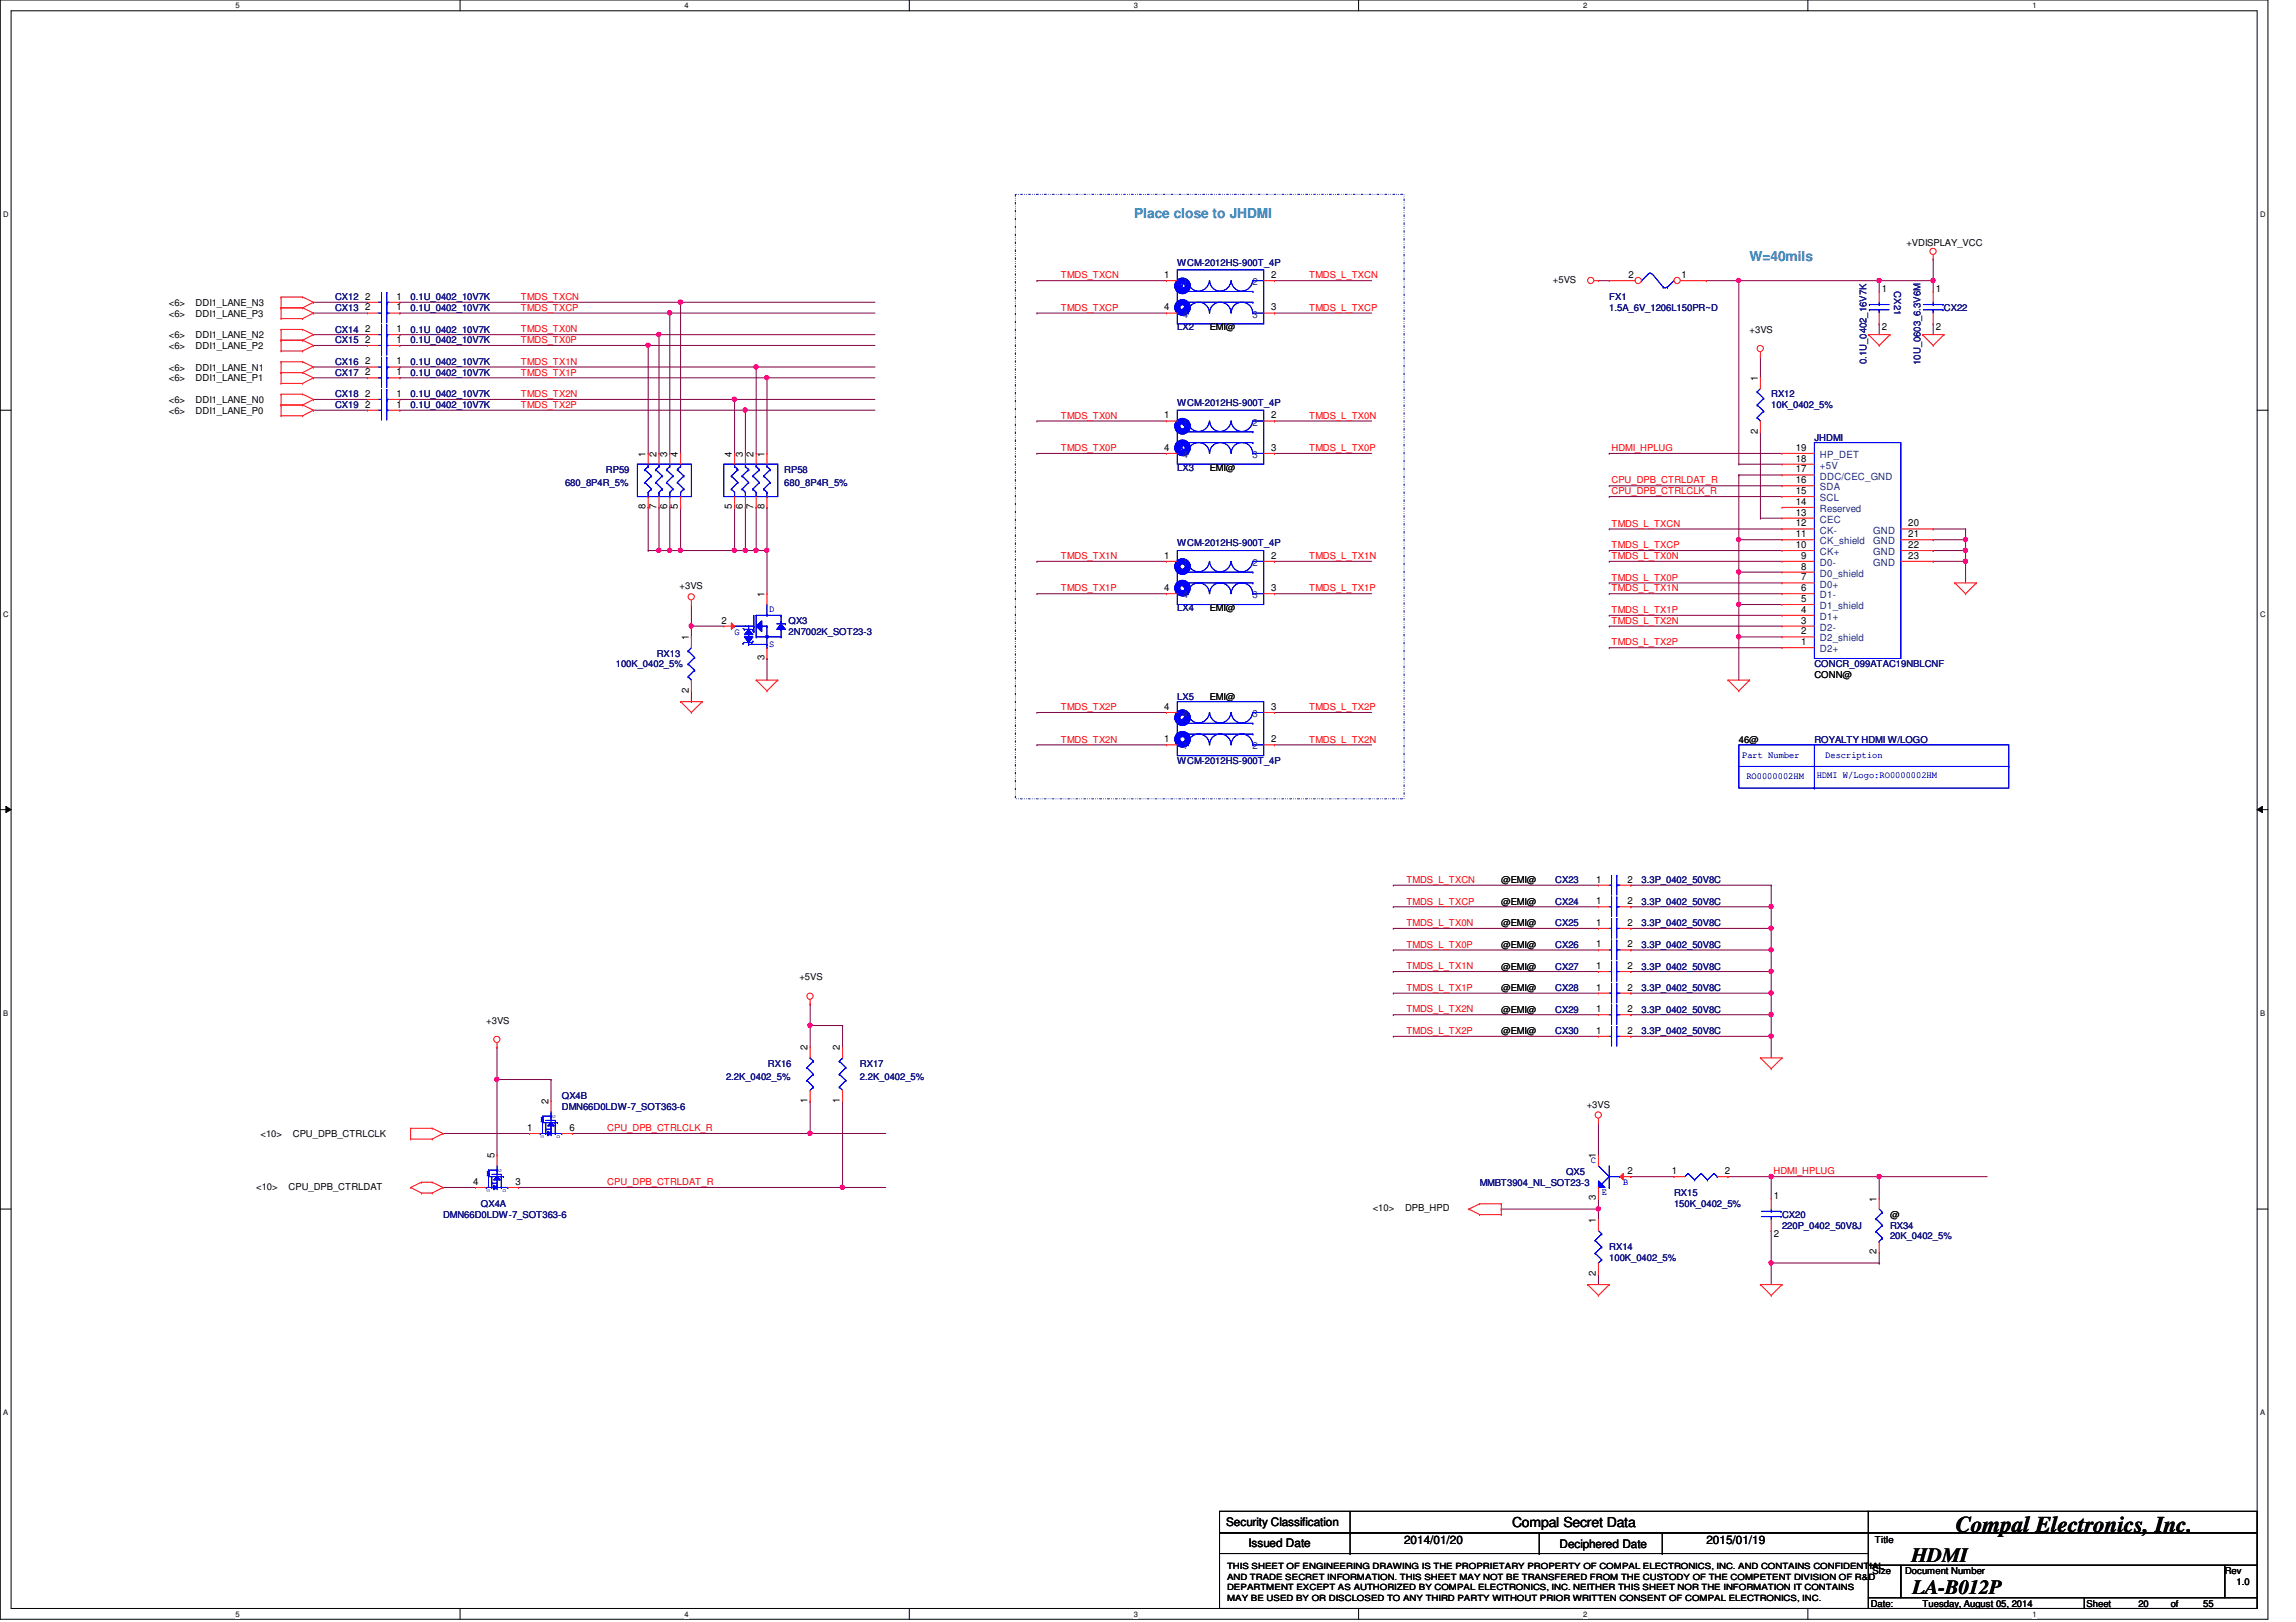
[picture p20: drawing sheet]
<svg xmlns="http://www.w3.org/2000/svg" width="297mm" height="210mm" viewBox="0 0 297 210" stroke-linecap="round" stroke-linejoin="round" font-family="sans-serif">
<defs><g id="words">
<text font-size="2.9" x="253" y="198.2">Compal Electronics, Inc.</text>
<g font-size="2.6">
<text x="247.3" y="202.1">HDMI</text>
<text x="247.4" y="206.3">LA-B012P</text>
</g>
<g font-size="1.8" fill="#0080c0">
<text x="146.7" y="28.2">Place close to JHDMI</text>
<text x="226.4" y="33.8">W=40mils</text>
</g>
<text font-size="1.8" x="195.6" y="197.6">Compal Secret Data</text>
<g font-size="1.5">
<text x="158.6" y="197.5">Security Classification</text>
<text x="161.5" y="200.2">Issued Date</text>
<text x="181.6" y="199.8">2014/01/20</text>
<text x="201.8" y="200.3">Deciphered Date</text>
<text x="220.8" y="199.8">2015/01/19</text>
</g>
<g font-size="1.3">
<text x="150.6" y="36">1</text>
<text x="164.5" y="36">2</text>
<text x="210.7" y="36">2</text>
<text x="217.5" y="36">1</text>
<text x="47.2" y="38.8">2</text>
<text x="47.2" y="40.2">2</text>
<text x="51.3" y="38.8">1</text>
<text x="51.3" y="40.2">1</text>
<text x="150.6" y="40.2">4</text>
<text x="164.5" y="40.2">3</text>
<text x="243.5" y="37.8">1</text>
<text x="250.4" y="37.8">1</text>
<text x="47.2" y="43">2</text>
<text x="47.2" y="47.2">2</text>
<text x="47.2" y="44.4">2</text>
<text x="51.3" y="43">1</text>
<text x="51.3" y="47.2">1</text>
<text x="51.3" y="44.4">1</text>
<text x="243.5" y="42.7">2</text>
<text x="250.4" y="42.7">2</text>
<text x="47.2" y="51.4">2</text>
<text x="47.2" y="48.6">2</text>
<text x="47.2" y="52.7">2</text>
<text x="51.3" y="51.4">1</text>
<text x="51.3" y="48.6">1</text>
<text x="51.3" y="52.7">1</text>
<text x="227.4" y="49.3" transform="rotate(-90 227.4 49.3)">1</text>
<text x="83.5" y="59.1" transform="rotate(-90 83.5 59.1)">1</text>
<text x="84.9" y="59.1" transform="rotate(-90 84.9 59.1)">2</text>
<text x="86.3" y="59.1" transform="rotate(-90 86.3 59.1)">3</text>
<text x="87.7" y="59.1" transform="rotate(-90 87.7 59.1)">4</text>
<text x="94.7" y="59.1" transform="rotate(-90 94.7 59.1)">4</text>
<text x="96.1" y="59.1" transform="rotate(-90 96.1 59.1)">3</text>
<text x="97.5" y="59.1" transform="rotate(-90 97.5 59.1)">2</text>
<text x="98.9" y="59.1" transform="rotate(-90 98.9 59.1)">1</text>
<text x="150.6" y="54.1">1</text>
<text x="150.6" y="58.3">4</text>
<text x="164.5" y="54.1">2</text>
<text x="164.5" y="58.3">3</text>
<text x="227.4" y="56.1" transform="rotate(-90 227.4 56.1)">2</text>
<text x="232.3" y="59.7">18</text>
<text x="232.3" y="58.3">19</text>
<text x="83.5" y="65.9" transform="rotate(-90 83.5 65.9)">8</text>
<text x="84.9" y="65.9" transform="rotate(-90 84.9 65.9)">7</text>
<text x="86.3" y="65.9" transform="rotate(-90 86.3 65.9)">6</text>
<text x="87.7" y="65.9" transform="rotate(-90 87.7 65.9)">5</text>
<text x="94.7" y="65.9" transform="rotate(-90 94.7 65.9)">5</text>
<text x="96.1" y="65.9" transform="rotate(-90 96.1 65.9)">6</text>
<text x="97.5" y="65.9" transform="rotate(-90 97.5 65.9)">7</text>
<text x="98.9" y="65.9" transform="rotate(-90 98.9 65.9)">8</text>
<text x="232.3" y="65.3">14</text>
<text x="232.3" y="63.9">15</text>
<text x="232.3" y="62.5">16</text>
<text x="232.3" y="61.1">17</text>
<text x="232.3" y="70.9">10</text>
<text x="232.3" y="69.5">11</text>
<text x="232.3" y="68.1">12</text>
<text x="232.3" y="66.7">13</text>
<text x="246.9" y="68.1">20</text>
<text x="246.9" y="69.5">21</text>
<text x="246.9" y="70.9">22</text>
<text x="98.9" y="77.3" transform="rotate(-90 98.9 77.3)">1</text>
<text x="150.6" y="72.3">1</text>
<text x="150.6" y="76.5">4</text>
<text x="164.5" y="72.3">2</text>
<text x="164.5" y="76.5">3</text>
<text x="233" y="77.9">5</text>
<text x="233" y="76.5">6</text>
<text x="233" y="75.1">7</text>
<text x="233" y="73.7">8</text>
<text x="233" y="72.3">9</text>
<text x="246.9" y="72.3">23</text>
<text x="89.1" y="82.8" transform="rotate(-90 89.1 82.8)">1</text>
<text x="93.3" y="80.7">2</text>
<text x="233" y="83.5">1</text>
<text x="233" y="82.1">2</text>
<text x="233" y="80.7">3</text>
<text x="233" y="79.3">4</text>
<text x="89.1" y="89.7" transform="rotate(-90 89.1 89.7)">2</text>
<text x="98.9" y="85.5" transform="rotate(-90 98.9 85.5)">3</text>
<text x="150.6" y="91.9">4</text>
<text x="164.5" y="91.9">3</text>
<text x="150.6" y="96.1">1</text>
<text x="164.5" y="96.1">2</text>
<text x="206.5" y="119.8">1</text>
<text x="206.5" y="117">1</text>
<text x="206.5" y="114.2">1</text>
<text x="210.6" y="119.8">2</text>
<text x="210.6" y="117">2</text>
<text x="210.6" y="114.2">2</text>
<text x="206.5" y="122.6">1</text>
<text x="206.5" y="125.4">1</text>
<text x="210.6" y="122.6">2</text>
<text x="210.6" y="125.4">2</text>
<text x="206.5" y="128.2">1</text>
<text x="206.5" y="131">1</text>
<text x="210.6" y="128.2">2</text>
<text x="210.6" y="131">2</text>
<text x="104.5" y="135.9" transform="rotate(-90 104.5 135.9)">2</text>
<text x="108.7" y="135.9" transform="rotate(-90 108.7 135.9)">2</text>
<text x="206.5" y="133.8">1</text>
<text x="210.6" y="133.8">2</text>
<text x="70.9" y="142.9" transform="rotate(-90 70.9 142.9)">2</text>
<text x="104.5" y="142.7" transform="rotate(-90 104.5 142.7)">1</text>
<text x="108.7" y="142.7" transform="rotate(-90 108.7 142.7)">1</text>
<text x="64" y="149.9" transform="rotate(-90 64 149.9)">5</text>
<text x="68.2" y="146.3">1</text>
<text x="73.7" y="146.3">6</text>
<text x="206.5" y="149.9" transform="rotate(-90 206.5 149.9)">1</text>
<text x="61.2" y="153.3">4</text>
<text x="66.7" y="153.3">3</text>
<text x="206.5" y="155.3" transform="rotate(-90 206.5 155.3)">3</text>
<text x="210.6" y="151.9">2</text>
<text x="216.3" y="151.9">1</text>
<text x="223.1" y="151.9">2</text>
<text x="229.5" y="155.2">1</text>
<text x="242.8" y="155.5" transform="rotate(-90 242.8 155.5)">1</text>
<text x="206.5" y="158.3" transform="rotate(-90 206.5 158.3)">1</text>
<text x="229.5" y="160">2</text>
<text x="206.5" y="165.1" transform="rotate(-90 206.5 165.1)">2</text>
<text x="242.8" y="162.3" transform="rotate(-90 242.8 162.3)">2</text>
</g>
<g font-size="1.3" fill="#004080">
<text x="153" y="36.9">1</text>
<text x="153" y="41.1">4</text>
<text x="162" y="36.9">2</text>
<text x="162" y="41.1">3</text>
<text x="153" y="55.1">1</text>
<text x="153" y="59.3">4</text>
<text x="162" y="55.1">2</text>
<text x="162" y="59.3">3</text>
<text x="235.5" y="59.3">HP_DET</text>
<text x="235.5" y="64.9">SCL</text>
<text x="235.5" y="63.5">SDA</text>
<text x="235.5" y="62.1">DDC/CEC_GND</text>
<text x="235.5" y="60.7">+5V</text>
<text x="235.5" y="71.8">CK+</text>
<text x="235.5" y="70.4">CK_shield</text>
<text x="235.5" y="69">CK-</text>
<text x="235.5" y="67.6">CEC</text>
<text x="235.5" y="66.3">Reserved</text>
<text x="242.4" y="69">GND</text>
<text x="242.4" y="70.4">GND</text>
<text x="242.4" y="71.8">GND</text>
<text x="153" y="73.2">1</text>
<text x="153" y="77.4">4</text>
<text x="162" y="73.2">2</text>
<text x="162" y="77.4">3</text>
<text x="235.5" y="77.4">D1-</text>
<text x="235.5" y="76">D0+</text>
<text x="235.5" y="74.6">D0_shield</text>
<text x="235.5" y="73.2">D0-</text>
<text x="242.4" y="73.2">GND</text>
<text x="235.5" y="83">D2_shield</text>
<text x="235.5" y="81.6">D2-</text>
<text x="235.5" y="80.2">D1+</text>
<text x="235.5" y="78.8">D1_shield</text>
<text x="235.5" y="84.4">D2+</text>
<text x="153" y="92.8">4</text>
<text x="162" y="92.8">3</text>
<text x="153" y="97">1</text>
<text x="162" y="97">2</text>
</g>
<g font-size="1.2" fill="#000080">
<text x="152.3" y="34.4">WCM-2012HS-900T_4P</text>
<text x="43.3" y="38.9">CX12</text>
<text x="43.3" y="40.3">CX13</text>
<text x="53.1" y="38.9">0.1U_0402_10V7K</text>
<text x="53.1" y="40.3">0.1U_0402_10V7K</text>
<text x="208.2" y="38.9">FX1</text>
<text x="208.2" y="40.3">1.5A_6V_1206L150PR~D</text>
<text x="245.1" y="37.7" transform="rotate(90 245.1 37.7)">CX21</text>
<text x="251.5" y="40.3">CX22</text>
<text x="43.3" y="43.1">CX14</text>
<text x="43.3" y="47.2">CX16</text>
<text x="43.3" y="44.4">CX15</text>
<text x="53.1" y="43.1">0.1U_0402_10V7K</text>
<text x="53.1" y="47.2">0.1U_0402_10V7K</text>
<text x="53.1" y="44.4">0.1U_0402_10V7K</text>
<text x="152.3" y="42.8">LX2</text>
<text x="241.5" y="47.1" transform="rotate(-90 241.5 47.1)">0.1U_0402_16V7K</text>
<text x="248.5" y="47.2" transform="rotate(-90 248.5 47.2)">10U_0603_6.3V6M</text>
<text x="43.3" y="51.4">CX18</text>
<text x="43.3" y="48.6">CX17</text>
<text x="43.3" y="52.8">CX19</text>
<text x="53.1" y="51.4">0.1U_0402_10V7K</text>
<text x="53.1" y="48.6">0.1U_0402_10V7K</text>
<text x="53.1" y="52.8">0.1U_0402_10V7K</text>
<text x="152.3" y="52.5">WCM-2012HS-900T_4P</text>
<text x="229.1" y="51.4">RX12</text>
<text x="229.1" y="52.8">10K_0402_5%</text>
<text x="234.7" y="57">JHDMI</text>
<text x="73.1" y="62.9">680_8P4R_5%</text>
<text x="78.4" y="61.2">RP59</text>
<text x="101.5" y="61.2">RP58</text>
<text x="101.5" y="62.9">680_8P4R_5%</text>
<text x="152.3" y="60.9">LX3</text>
<text x="152.3" y="70.7">WCM-2012HS-900T_4P</text>
<text x="102" y="80.8">QX3</text>
<text x="102" y="82.2">2N7002K_SOT23-3</text>
<text x="152.3" y="79.1">LX4</text>
<text x="79.7" y="86.4">100K_0402_5%</text>
<text x="85" y="85">RX13</text>
<text x="234.7" y="86.4">CONCR_099ATAC19NBLCNF</text>
<text x="152.3" y="90.6">LX5</text>
<text x="152.3" y="98.9">WCM-2012HS-900T_4P</text>
<text x="234.7" y="96.1">ROYALTY HDMI W/LOGO</text>
<text x="201.2" y="119.9">CX25</text>
<text x="201.2" y="117.1">CX24</text>
<text x="201.2" y="114.3">CX23</text>
<text x="212.4" y="119.9">3.3P_0402_50V8C</text>
<text x="212.4" y="117.1">3.3P_0402_50V8C</text>
<text x="212.4" y="114.3">3.3P_0402_50V8C</text>
<text x="201.2" y="122.7">CX26</text>
<text x="201.2" y="125.5">CX27</text>
<text x="212.4" y="122.7">3.3P_0402_50V8C</text>
<text x="212.4" y="125.5">3.3P_0402_50V8C</text>
<text x="201.2" y="128.3">CX28</text>
<text x="201.2" y="131.1">CX29</text>
<text x="212.4" y="128.3">3.3P_0402_50V8C</text>
<text x="212.4" y="131.1">3.3P_0402_50V8C</text>
<text x="201.2" y="133.9">CX30</text>
<text x="212.4" y="133.9">3.3P_0402_50V8C</text>
<text x="72.7" y="142.2">QX4B</text>
<text x="72.7" y="143.6">DMN66D0LDW-7_SOT363-6</text>
<text x="93.9" y="139.7">2.2K_0402_5%</text>
<text x="99.4" y="138">RX16</text>
<text x="111.2" y="138">RX17</text>
<text x="111.2" y="139.7">2.2K_0402_5%</text>
<text x="191.4" y="153.4">MMBT3904_NL_SOT23-3</text>
<text x="202.6" y="152">QX5</text>
<text x="216.6" y="154.8">RX15</text>
<text x="57.3" y="157.6">DMN66D0LDW-7_SOT363-6</text>
<text x="62.2" y="156.2">QX4A</text>
<text x="208.2" y="161.8">RX14</text>
<text x="216.6" y="156.2">150K_0402_5%</text>
<text x="230.5" y="157.6">CX20</text>
<text x="230.5" y="159">220P_0402_50V8J</text>
<text x="244.5" y="159">RX34</text>
<text x="244.5" y="160.4">20K_0402_5%</text>
<text x="208.2" y="163.2">100K_0402_5%</text>
</g>
<g font-size="1.2">
<text x="246.6" y="31.9">+VDISPLAY_VCC</text>
<text x="21.8" y="39.6">&lt;6&gt;</text>
<text x="21.8" y="41">&lt;6&gt;</text>
<text x="25.3" y="39.6">DDI1_LANE_N3</text>
<text x="25.3" y="41">DDI1_LANE_P3</text>
<text x="200.9" y="36.6">+5VS</text>
<text x="21.8" y="43.8">&lt;6&gt;</text>
<text x="21.8" y="45.2">&lt;6&gt;</text>
<text x="21.8" y="48">&lt;6&gt;</text>
<text x="25.3" y="43.8">DDI1_LANE_N2</text>
<text x="25.3" y="45.2">DDI1_LANE_P2</text>
<text x="25.3" y="48">DDI1_LANE_N1</text>
<text x="156.5" y="42.8">EMI@</text>
<text x="226.4" y="43.1">+3VS</text>
<text x="21.8" y="49.4">&lt;6&gt;</text>
<text x="21.8" y="53.6">&lt;6&gt;</text>
<text x="21.8" y="52.2">&lt;6&gt;</text>
<text x="25.3" y="49.4">DDI1_LANE_P1</text>
<text x="25.3" y="53.6">DDI1_LANE_P0</text>
<text x="25.3" y="52.2">DDI1_LANE_N0</text>
<text x="156.5" y="60.9">EMI@</text>
<text x="87.9" y="76.3">+3VS</text>
<text x="156.5" y="79.1">EMI@</text>
<text x="234.7" y="87.8">CONN@</text>
<text x="156.5" y="90.6">EMI@</text>
<text x="225" y="96.1">46@</text>
<text x="194.2" y="119.9">@EMI@</text>
<text x="194.2" y="117.1">@EMI@</text>
<text x="194.2" y="114.3">@EMI@</text>
<text x="194.2" y="122.7">@EMI@</text>
<text x="194.2" y="125.5">@EMI@</text>
<text x="103.4" y="126.9">+5VS</text>
<text x="194.2" y="128.3">@EMI@</text>
<text x="194.2" y="131.1">@EMI@</text>
<text x="62.9" y="132.5">+3VS</text>
<text x="194.2" y="133.9">@EMI@</text>
<text x="205.3" y="143.3">+3VS</text>
<text x="33.7" y="147.2">&lt;10&gt;</text>
<text x="37.9" y="147.2">CPU_DPB_CTRLCLK</text>
<text x="33.1" y="154">&lt;10&gt;</text>
<text x="37.3" y="154">CPU_DPB_CTRLDAT</text>
<text x="177.6" y="156.8">&lt;10&gt;</text>
<text x="181.8" y="156.8">DPB_HPD</text>
<text x="244.5" y="157.6">@</text>
<text x="242.3" y="203.7">Size</text>
<text x="242.6" y="199.6">Title</text>
<text x="246.5" y="203.7">Document Number</text>
<text x="287.8" y="203.7">Rev</text>
<text x="242" y="207.9">Date:</text>
<text x="248.7" y="207.9">Tuesday, August 05, 2014</text>
<text x="270" y="207.9">Sheet</text>
<text x="276.6" y="207.9">20</text>
<text x="280.8" y="207.9">of</text>
<text x="285" y="207.9">55</text>
<text x="289.3" y="205.1">1.0</text>
</g>
<g font-size="1.2" fill="#f00">
<text x="67.4" y="40.2">TMDS_TXCP</text>
<text x="67.4" y="38.8">TMDS_TXCN</text>
<text x="137.2" y="40.2">TMDS_TXCP</text>
<text x="137.2" y="36">TMDS_TXCN</text>
<text x="169.4" y="40.2">TMDS_L_TXCP</text>
<text x="169.4" y="36">TMDS_L_TXCN</text>
<text x="67.4" y="47.2">TMDS_TX1N</text>
<text x="67.4" y="44.4">TMDS_TX0P</text>
<text x="67.4" y="43">TMDS_TX0N</text>
<text x="67.4" y="48.6">TMDS_TX1P</text>
<text x="67.4" y="52.8">TMDS_TX2P</text>
<text x="67.4" y="51.4">TMDS_TX2N</text>
<text x="137.2" y="54.2">TMDS_TX0N</text>
<text x="137.2" y="58.4">TMDS_TX0P</text>
<text x="169.4" y="58.4">TMDS_L_TX0P</text>
<text x="169.4" y="54.2">TMDS_L_TX0N</text>
<text x="208.5" y="58.4">HDMI_HPLUG</text>
<text x="208.5" y="62.6">CPU_DPB_CTRLDAT_R</text>
<text x="208.5" y="64">CPU_DPB_CTRLCLK_R</text>
<text x="208.5" y="68.2">TMDS_L_TXCN</text>
<text x="208.5" y="71">TMDS_L_TXCP</text>
<text x="137.2" y="76.5">TMDS_TX1P</text>
<text x="137.2" y="72.3">TMDS_TX1N</text>
<text x="169.4" y="72.3">TMDS_L_TX1N</text>
<text x="169.4" y="76.5">TMDS_L_TX1P</text>
<text x="208.5" y="76.5">TMDS_L_TX1N</text>
<text x="208.5" y="75.1">TMDS_L_TX0P</text>
<text x="208.5" y="72.3">TMDS_L_TX0N</text>
<text x="208.5" y="79.3">TMDS_L_TX1P</text>
<text x="208.5" y="80.7">TMDS_L_TX2N</text>
<text x="208.5" y="83.5">TMDS_L_TX2P</text>
<text x="137.2" y="91.9">TMDS_TX2P</text>
<text x="169.4" y="91.9">TMDS_L_TX2P</text>
<text x="137.2" y="96.1">TMDS_TX2N</text>
<text x="169.4" y="96.1">TMDS_L_TX2N</text>
<text x="181.9" y="119.8">TMDS_L_TX0N</text>
<text x="181.9" y="114.3">TMDS_L_TXCN</text>
<text x="181.9" y="117.1">TMDS_L_TXCP</text>
<text x="181.9" y="125.4">TMDS_L_TX1N</text>
<text x="181.9" y="122.6">TMDS_L_TX0P</text>
<text x="181.9" y="128.2">TMDS_L_TX1P</text>
<text x="181.9" y="131">TMDS_L_TX2N</text>
<text x="181.9" y="133.8">TMDS_L_TX2P</text>
<text x="78.6" y="146.4">CPU_DPB_CTRLCLK_R</text>
<text x="78.6" y="153.4">CPU_DPB_CTRLDAT_R</text>
<text x="229.4" y="152">HDMI_HPLUG</text>
</g>
<g font-size="1.2" fill="#00f">
<text x="95" y="82.2">G</text>
<text x="99.5" y="79.2">D</text>
<text x="99.5" y="83.7">S</text>
<text x="225.4" y="98.1">Part Number</text>
<text x="225.9" y="100.8">RO0000002HM</text>
<text x="235" y="100.6">HDMI W/Logo:RO0000002HM</text>
<text x="236.1" y="98.1">Description</text>
<text x="205.8" y="150.5">C</text>
<text x="207.2" y="154.7">E</text>
<text x="210" y="153.3">B</text>
</g>
<g font-size="1.1">
<text x="158.7" y="203.1">THIS SHEET OF ENGINEERING DRAWING IS THE PROPRIETARY PROPERTY OF COMPAL ELECTRONICS, INC. AND CONTAINS CONFIDENTIAL</text>
<text x="158.7" y="204.4">AND TRADE SECRET INFORMATION. THIS SHEET MAY NOT BE TRANSFERED FROM THE CUSTODY OF THE COMPETENT DIVISION OF R&amp;D</text>
<text x="158.7" y="205.8">DEPARTMENT EXCEPT AS AUTHORIZED BY COMPAL ELECTRONICS, INC. NEITHER THIS SHEET NOR THE INFORMATION IT CONTAINS</text>
<text x="158.7" y="207.1">MAY BE USED BY OR DISCLOSED TO ANY THIRD PARTY WITHOUT PRIOR WRITTEN CONSENT OF COMPAL ELECTRONICS, INC.</text>
</g>
<g font-size="1">
<text x="30.5" y="1.1">5</text>
<text x="88.6" y="1.1">4</text>
<text x="146.7" y="1.1">3</text>
<text x="204.8" y="1.1">2</text>
<text x="262.9" y="1.1">1</text>
<text x=".4" y="28.1">D</text>
<text x="292.4" y="28.1">D</text>
<text x=".4" y="79.8">C</text>
<text x="292.4" y="79.8">C</text>
<text x=".4" y="131.5">B</text>
<text x="292.4" y="131.5">B</text>
<text x=".4" y="183.2">A</text>
<text x="292.4" y="183.2">A</text>
<text x="30.5" y="209.2">5</text>
<text x="88.6" y="209.2">4</text>
<text x="146.7" y="209.2">3</text>
<text x="204.8" y="209.2">2</text>
<text x="262.9" y="209.2">1</text>
</g>
<g font-size=".7" fill="#00f">
<text x="70.4" y="147.2" transform="rotate(-90 70.4 147.2)">S</text>
<text x="71.9" y="144.7" transform="rotate(-90 71.9 144.7)">G</text>
<text x="72.4" y="147.2" transform="rotate(-90 72.4 147.2)">D</text>
<text x="63.4" y="154.2" transform="rotate(-90 63.4 154.2)">S</text>
<text x="64.9" y="151.7" transform="rotate(-90 64.9 151.7)">G</text>
<text x="65.4" y="154.2" transform="rotate(-90 65.4 154.2)">D</text>
</g>
</g></defs>
<path d="M0 0h293.4v209.5h-293.4zM1.4 1.4h290.6v206.8h-290.6z" fill="none" stroke="#000" stroke-width=".13"/>
<g fill="#fff">
<path d="M30.5 .2h.5v1.1h-.5z"/>
<path d="M30.5 208.3h.5v1.1h-.5z"/>
</g>
<path d="M59.5 0v1.4M59.5 208.2v1.3" fill="none" stroke="#000" stroke-width=".13"/>
<g fill="#fff">
<path d="M88.6 .2h.5v1.1h-.5z"/>
<path d="M88.6 208.3h.5v1.1h-.5z"/>
</g>
<path d="M117.6 0v1.4M117.6 208.2v1.3" fill="none" stroke="#000" stroke-width=".13"/>
<g fill="#fff">
<path d="M146.7 .2h.5v1.1h-.5z"/>
<path d="M146.7 208.3h.5v1.1h-.5z"/>
</g>
<path d="M175.8 0v1.4M175.8 208.2v1.3" fill="none" stroke="#000" stroke-width=".13"/>
<g fill="#fff">
<path d="M204.8 .2h.6v1.1h-.6z"/>
<path d="M204.8 208.3h.6v1.1h-.6z"/>
</g>
<path d="M233.9 0v1.4M233.9 208.2v1.3" fill="none" stroke="#000" stroke-width=".13"/>
<g fill="#fff">
<path d="M262.9 .2h.6v1.1h-.6z"/>
<path d="M262.9 208.3h.6v1.1h-.6z"/>
<path d="M.4 27.2h.7v1.1h-.7z"/>
<path d="M292.4 27.2h.7v1.1h-.7z"/>
<path d="M.4 78.9h.7v1.1h-.7z"/>
<path d="M292.4 78.9h.7v1.1h-.7z"/>
</g>
<path d="M0 53.1h1.4M292 53.1h1.4" fill="none" stroke="#000" stroke-width=".13"/>
<g fill="#fff">
<path d="M.4 130.6h.7v1.1h-.7z"/>
<path d="M292.4 130.6h.6v1.1h-.6z"/>
</g>
<path d="M0 104.8h1.4M.8 104.4l.6 .4-.6 .4zM292 104.8l.7-.4v.8zM292 104.8h1.4" fill="none" stroke="#000" stroke-width=".13"/>
<path d="M.8 104.4l.6 .4-.6 .4zM292 104.8l.7-.4v.8z" fill="#000"/>
<g fill="#fff">
<path d="M.4 182.3h.7v1.1h-.7z"/>
<path d="M292.4 182.3h.6v1.1h-.6z"/>
</g>
<path d="M0 156.5h1.4M292 156.5h1.4" fill="none" stroke="#000" stroke-width=".13"/>
<path d="M131.4 25.1h50.2v78.3h-50.2z" fill="none" stroke="#00f" stroke-width=".13" stroke-dasharray=".3 .3 0 .3 0 .3"/>
<path d="M225 36.3h.1M225 36.3v23.8" fill="none" stroke="#800040" stroke-width=".13"/>
<circle cx="224.9" cy="36.3" r=".29" fill="#f0f"/>
<circle cx="224.9" cy="36.3" r=".29" fill="none" stroke="#f0f" stroke-width=".13"/>
<g fill="none" stroke="#800040" stroke-width=".13">
<path d="M134.2 36.3h.1M134.2 36.3h16.7M164.9 36.3h.1M164.9 36.3h12.6M134.2 40.5h.1M134.2 54.5h.1M134.2 58.7h.1M134.2 40.5h16.7M134.2 58.7h16.7M134.2 54.5h16.7M164.9 58.7h.1M164.9 54.5h.1"/>
<path d="M164.9 40.5h.1M164.9 40.5h12.6M164.9 58.7h12.6M164.9 54.5h12.6M134.2 76.8h.1M134.2 72.6h.1M134.2 72.6h16.7M134.2 76.8h16.7M164.9 72.6h.1M164.9 76.8h.1M164.9 72.6h12.6M164.9 76.8h12.6"/>
<path d="M254.3 72.6h.1M254.3 72.6v2.8"/>
</g>
<circle cx="254.3" cy="72.6" r=".29" fill="#f0f"/>
<circle cx="254.3" cy="72.6" r=".29" fill="none" stroke="#f0f" stroke-width=".13"/>
<g fill="none" stroke="#800040" stroke-width=".13">
<path d="M220.8 36.3h.1M220.8 36.3h4.2M243.1 36.3h.1M243.1 36.3v1.4M243.1 36.3h7M250.1 36.3h.1M250.1 36.3v1.4M243.1 41.9h.1M243.1 41.9v1.4M250.1 41.9h.1M250.1 41.9v1.4M250.1 71.2h.1"/>
<path d="M250.1 72.6h.1M250.1 71.2h4.2M254.3 71.2h.1M254.3 71.2v1.4h-4.2"/>
</g>
<circle cx="250.1" cy="36.3" r=".29" fill="#f0f"/>
<circle cx="250.1" cy="36.3" r=".29" fill="none" stroke="#f0f" stroke-width=".13"/>
<circle cx="243.1" cy="36.3" r=".29" fill="#f0f"/>
<circle cx="243.1" cy="36.3" r=".29" fill="none" stroke="#f0f" stroke-width=".13"/>
<g fill="none" stroke="#800040" stroke-width=".13">
<path d="M225 36.3h.1M225 36.3h18.1M250.1 33.5h.1M250.1 33.5v2.8M208.2 62.9h.1M208.2 64.3h.1M208.2 76.8h.1M208.2 79.6h.1M208.2 75.4h.1M208.2 72.6h.1M208.2 68.5h.1M208.2 71.2h.1"/>
<path d="M208.2 62.9h22.3M208.2 64.3h22.3M208.2 76.8h22.3M208.2 79.6h22.3M208.2 75.4h22.3M208.2 72.6h22.3M208.2 68.5h22.3M208.2 71.2h22.3M225 69.8h.1M225 69.8h5.5M225 69.8v4.2M208.2 81h.1"/>
<path d="M208.2 83.8h.1M208.2 81h22.3M208.2 83.8h22.3"/>
</g>
<circle cx="224.9" cy="69.8" r=".29" fill="#f0f"/>
<circle cx="224.9" cy="69.8" r=".29" fill="none" stroke="#f0f" stroke-width=".13"/>
<path d="M225 74h.1M225 74h5.5M225 74v4.2" fill="none" stroke="#800040" stroke-width=".13"/>
<circle cx="224.9" cy="74" r=".29" fill="#f0f"/>
<circle cx="224.9" cy="74" r=".29" fill="none" stroke="#f0f" stroke-width=".13"/>
<path d="M225 78.2h.1M225 78.2h5.5M225 82.4h.1M225 82.4v5.6" fill="none" stroke="#800040" stroke-width=".13"/>
<circle cx="224.9" cy="82.4" r=".29" fill="#f0f"/>
<circle cx="224.9" cy="82.4" r=".29" fill="none" stroke="#f0f" stroke-width=".13"/>
<path d="M208.2 58.7h.1M208.2 58.7h22.3M225 61.5h.1M225 78.2h.1M225 61.5h5.5M225 61.5v8.3M225 78.2v4.2M225 82.4h.1M225 82.4h5.5" fill="none" stroke="#800040" stroke-width=".13"/>
<circle cx="224.9" cy="78.2" r=".29" fill="#f0f"/>
<circle cx="224.9" cy="78.2" r=".29" fill="none" stroke="#f0f" stroke-width=".13"/>
<g fill="none" stroke="#800040" stroke-width=".13">
<path d="M40.6 39.1h.1M40.6 39.1h6.9M40.6 40.5h.1M40.6 44.7h.1M40.6 51.7h.1M40.6 47.5h.1M40.6 53.1h.1M40.6 43.3h.1M40.6 48.9h.1M40.6 40.5h6.9M40.6 44.7h6.9M40.6 51.7h6.9"/>
<path d="M40.6 47.5h6.9M40.6 53.1h6.9M40.6 43.3h6.9M40.6 48.9h6.9M95 71.2h.1M95 71.2h1.4M225 60.1h.1M225 60.1h5.5"/>
</g>
<circle cx="95" cy="71.2" r=".29" fill="#f0f"/>
<circle cx="95" cy="71.2" r=".29" fill="none" stroke="#f0f" stroke-width=".13"/>
<path d="M89.4 78.2v2.8M95 65.7h.1M95 65.7v5.5M89.4 90.8h.1M89.4 81h.1M89.4 89.4v1.4" fill="none" stroke="#800040" stroke-width=".13"/>
<circle cx="89.4" cy="81" r=".29" fill="#f0f"/>
<circle cx="89.4" cy="81" r=".29" fill="none" stroke="#f0f" stroke-width=".13"/>
<path d="M85.3 71.2h.1M85.3 71.2h1.4M99.2 71.2h.1M99.2 71.2v5.6" fill="none" stroke="#800040" stroke-width=".13"/>
<circle cx="85.2" cy="71.2" r=".29" fill="#f0f"/>
<circle cx="85.2" cy="71.2" r=".29" fill="none" stroke="#f0f" stroke-width=".13"/>
<path d="M85.3 65.7h.1M85.3 65.7v5.5M96.4 71.2h.1M96.4 71.2h1.4" fill="none" stroke="#800040" stroke-width=".13"/>
<circle cx="96.4" cy="71.2" r=".29" fill="#f0f"/>
<circle cx="96.4" cy="71.2" r=".29" fill="none" stroke="#f0f" stroke-width=".13"/>
<path d="M83.9 71.2h.1M83.9 65.7h.1M83.9 71.2h1.4M83.9 65.7v5.5M88 71.2h.1M88 71.2h7M96.4 65.7h.1M96.4 65.7v5.5" fill="none" stroke="#800040" stroke-width=".13"/>
<circle cx="88" cy="71.2" r=".29" fill="#f0f"/>
<circle cx="88" cy="71.2" r=".29" fill="none" stroke="#f0f" stroke-width=".13"/>
<path d="M86.7 71.2h.1M88 65.7h.1M88 65.7v5.5h-1.3M99.2 65.7h.1M99.2 65.7v5.5M89.4 81h.1M89.4 81h4.2" fill="none" stroke="#800040" stroke-width=".13"/>
<circle cx="86.6" cy="71.2" r=".29" fill="#f0f"/>
<circle cx="86.6" cy="71.2" r=".29" fill="none" stroke="#f0f" stroke-width=".13"/>
<path d="M86.7 65.7h.1M86.7 65.7v5.5M97.8 65.7h.1M97.8 71.2h.1M97.8 65.7v5.5M97.8 71.2h1.4" fill="none" stroke="#800040" stroke-width=".13"/>
<circle cx="99.2" cy="71.2" r=".29" fill="#f0f"/>
<circle cx="99.2" cy="71.2" r=".29" fill="none" stroke="#f0f" stroke-width=".13"/>
<circle cx="97.8" cy="71.2" r=".29" fill="#f0f"/>
<circle cx="97.8" cy="71.2" r=".29" fill="none" stroke="#f0f" stroke-width=".13"/>
<path d="M95 51.7h.1M95 51.7h18.2M97.8 47.5h.1M97.8 47.5h15.4M99.2 48.9h.1M99.2 48.9h14" fill="none" stroke="#800040" stroke-width=".13"/>
<circle cx="95" cy="51.7" r=".29" fill="#f0f"/>
<circle cx="95" cy="51.7" r=".29" fill="none" stroke="#f0f" stroke-width=".13"/>
<path d="M227.7 55.9h.1M227.7 46.1h.1M227.7 46.1v2.8M227.7 55.9v11.2M227.7 67.1h.1M227.7 67.1h2.8M64.3 135.5h.1M64.3 135.5v4.2" fill="none" stroke="#800040" stroke-width=".13"/>
<circle cx="64.3" cy="139.7" r=".29" fill="#f0f"/>
<circle cx="64.3" cy="139.7" r=".29" fill="none" stroke="#f0f" stroke-width=".13"/>
<path d="M64.3 139.7h.1M64.3 139.7v9.8M64.3 139.7h7M71.3 139.7h.1M71.3 139.7v2.8M57.3 153.7h.1M57.3 146.7h.1M57.3 153.7h4.2M57.3 146.7h11.2M109 153.7h.1M109 153.7h5.6" fill="none" stroke="#800040" stroke-width=".13"/>
<circle cx="109" cy="153.6" r=".29" fill="#f0f"/>
<circle cx="109" cy="153.6" r=".29" fill="none" stroke="#f0f" stroke-width=".13"/>
<path d="M104.8 146.7h.1M104.8 146.7h9.8" fill="none" stroke="#800040" stroke-width=".13"/>
<circle cx="104.8" cy="146.7" r=".29" fill="#f0f"/>
<circle cx="104.8" cy="146.7" r=".29" fill="none" stroke="#f0f" stroke-width=".13"/>
<path d="M51.7 47.5h.1M51.7 47.5h46.1M83.9 44.7h.1M83.9 44.7h29.3" fill="none" stroke="#800040" stroke-width=".13"/>
<circle cx="83.8" cy="44.7" r=".29" fill="#f0f"/>
<circle cx="83.8" cy="44.7" r=".29" fill="none" stroke="#f0f" stroke-width=".13"/>
<path d="M51.7 48.9h.1M51.7 48.9h47.5M86.7 40.5h.1M86.7 40.5h26.5M211 117.3h.1M211 117.3h18.1M229.1 117.3h.1M229.1 117.3v2.8M211 128.5h.1M211 128.5h18.1" fill="none" stroke="#800040" stroke-width=".13"/>
<circle cx="229.1" cy="117.3" r=".29" fill="#f0f"/>
<circle cx="229.1" cy="117.3" r=".29" fill="none" stroke="#f0f" stroke-width=".13"/>
<g fill="none" stroke="#800040" stroke-width=".13">
<path d="M180.3 114.6h.1M180.3 117.3h.1M180.3 114.6h26.5M180.3 117.3h26.5M180.3 125.7h.1M180.3 128.5h.1M180.3 122.9h.1M180.3 131.3h.1M180.3 134.1h.1M180.3 120.1h.1M180.3 125.7h26.5M180.3 128.5h26.5"/>
<path d="M180.3 122.9h26.5M180.3 131.3h26.5M180.3 134.1h26.5M180.3 120.1h26.5M211 131.3h.1M211 131.3h18.1"/>
</g>
<circle cx="229.1" cy="131.3" r=".29" fill="#f0f"/>
<circle cx="229.1" cy="131.3" r=".29" fill="none" stroke="#f0f" stroke-width=".13"/>
<path d="M211 120.1h.1M211 120.1h18.1M229.1 120.1h.1M229.1 120.1v2.8" fill="none" stroke="#800040" stroke-width=".13"/>
<circle cx="229.1" cy="120.1" r=".29" fill="#f0f"/>
<circle cx="229.1" cy="120.1" r=".29" fill="none" stroke="#f0f" stroke-width=".13"/>
<path d="M211 114.6h.1M211 114.6h18.1M211 134.1h.1M211 134.1h18.1" fill="none" stroke="#800040" stroke-width=".13"/>
<circle cx="229.1" cy="134.1" r=".29" fill="#f0f"/>
<circle cx="229.1" cy="134.1" r=".29" fill="none" stroke="#f0f" stroke-width=".13"/>
<path d="M211 122.9h.1M211 122.9h18.1M229.1 134.1h.1M229.1 122.9h.1M229.1 122.9v2.8M229.1 134.1v2.8" fill="none" stroke="#800040" stroke-width=".13"/>
<circle cx="229.1" cy="122.9" r=".29" fill="#f0f"/>
<circle cx="229.1" cy="122.9" r=".29" fill="none" stroke="#f0f" stroke-width=".13"/>
<path d="M229.1 114.6h.1M229.1 114.6v2.7M211 125.7h.1M211 125.7h18.1M229.1 125.7h.1M229.1 125.7v2.8" fill="none" stroke="#800040" stroke-width=".13"/>
<circle cx="229.1" cy="125.7" r=".29" fill="#f0f"/>
<circle cx="229.1" cy="125.7" r=".29" fill="none" stroke="#f0f" stroke-width=".13"/>
<path d="M194.2 156.5h.1M194.2 156.5h12.6M206.8 156.5h.1M206.8 156.5v1.4M211 152.3h.1M211 152.3h5.6M223.6 152.3h.1M223.6 152.3h5.5M206.8 164.8h.1M206.8 164.8v1.4" fill="none" stroke="#800040" stroke-width=".13"/>
<circle cx="206.8" cy="156.4" r=".29" fill="#f0f"/>
<circle cx="206.8" cy="156.4" r=".29" fill="none" stroke="#f0f" stroke-width=".13"/>
<path d="M206.8 145.3h.1M206.8 155.1h.1M206.8 145.3v4.2M206.8 155.1v1.4M229.1 152.3h.1M229.1 152.3v2.8M229.1 163.4h.1M229.1 163.4v2.8" fill="none" stroke="#800040" stroke-width=".13"/>
<circle cx="229.1" cy="152.2" r=".29" fill="#f0f"/>
<circle cx="229.1" cy="152.2" r=".29" fill="none" stroke="#f0f" stroke-width=".13"/>
<path d="M206.8 36.3h.1M206.8 36.3h1.4M229.1 128.5h.1M229.1 128.5v2.8" fill="none" stroke="#800040" stroke-width=".13"/>
<circle cx="229.1" cy="128.5" r=".29" fill="#f0f"/>
<circle cx="229.1" cy="128.5" r=".29" fill="none" stroke="#f0f" stroke-width=".13"/>
<path d="M250.1 69.8h.1M250.1 69.8h4.2M254.3 69.8h.1M254.3 69.8v1.4M229.1 131.3h.1M229.1 131.3v2.8" fill="none" stroke="#800040" stroke-width=".13"/>
<circle cx="254.3" cy="71.2" r=".29" fill="#f0f"/>
<circle cx="254.3" cy="71.2" r=".29" fill="none" stroke="#f0f" stroke-width=".13"/>
<circle cx="254.3" cy="69.8" r=".29" fill="#f0f"/>
<circle cx="254.3" cy="69.8" r=".29" fill="none" stroke="#f0f" stroke-width=".13"/>
<g fill="none" stroke="#800040" stroke-width=".13">
<path d="M250.1 68.5h.1M250.1 68.5h4.2M254.3 68.5h.1M254.3 68.5v1.3M134.2 96.4h.1M134.2 92.2h.1M134.2 96.4h16.7M134.2 92.2h16.7M164.9 92.2h.1M164.9 96.4h.1M164.9 96.4h12.6M164.9 92.2h12.6"/>
<path d="M243.1 152.3h.1M243.1 152.3h14"/>
</g>
<circle cx="243.1" cy="152.2" r=".29" fill="#f0f"/>
<circle cx="243.1" cy="152.2" r=".29" fill="none" stroke="#f0f" stroke-width=".13"/>
<path d="M104.8 132.7h.1M104.8 132.7v2.8" fill="none" stroke="#800040" stroke-width=".13"/>
<circle cx="104.8" cy="132.7" r=".29" fill="#f0f"/>
<circle cx="104.8" cy="132.7" r=".29" fill="none" stroke="#f0f" stroke-width=".13"/>
<g fill="none" stroke="#800040" stroke-width=".13">
<path d="M88 39.1h.1M88 39.1h25.2M85.3 43.3h.1M85.3 43.3h27.9M104.8 132.7h.1M104.8 129.9h.1M104.8 132.7h4.2M104.8 129.9v2.8M109 132.7h.1M109 132.7v2.8M67.1 153.7h.1M74.1 146.7h.1"/>
<path d="M104.8 142.5h.1M104.8 142.5v4.2h-30.7M109 142.5h.1M109 142.5v11.2h-41.9M229.1 152.3h.1M229.1 152.3h14M243.1 152.3h.1M243.1 152.3v2.8M229.1 163.4h14M243.1 163.4h.1"/>
</g>
<circle cx="229.1" cy="163.4" r=".29" fill="#f0f"/>
<circle cx="229.1" cy="163.4" r=".29" fill="none" stroke="#f0f" stroke-width=".13"/>
<path d="M97.8 47.5h.1M97.8 47.5v11.2M89.4 82.4h.1M89.4 81v1.4M99.2 85.2h.1M99.2 85.2v2.8M229.1 159.3h.1M229.1 159.3v4.1M243.1 163.4h.1M243.1 162.1v1.3" fill="none" stroke="#800040" stroke-width=".13"/>
<circle cx="97.8" cy="47.5" r=".29" fill="#f0f"/>
<circle cx="97.8" cy="47.5" r=".29" fill="none" stroke="#f0f" stroke-width=".13"/>
<path d="M99.2 48.9h.1M99.2 48.9v9.8" fill="none" stroke="#800040" stroke-width=".13"/>
<circle cx="99.2" cy="48.9" r=".29" fill="#f0f"/>
<circle cx="99.2" cy="48.9" r=".29" fill="none" stroke="#f0f" stroke-width=".13"/>
<path d="M96.4 53.1h.1M96.4 53.1h16.8M96.4 53.1v5.6" fill="none" stroke="#800040" stroke-width=".13"/>
<circle cx="96.4" cy="53.1" r=".29" fill="#f0f"/>
<circle cx="96.4" cy="53.1" r=".29" fill="none" stroke="#f0f" stroke-width=".13"/>
<path d="M51.7 53.1h.1M51.7 51.7h.1M51.7 44.7h.1M51.7 53.1h44.7M51.7 51.7h43.3M51.7 44.7h32.2M83.9 44.7h.1M83.9 44.7v14M85.3 43.3h.1M85.3 43.3v15.4M95 51.7h.1M95 51.7v7" fill="none" stroke="#800040" stroke-width=".13"/>
<circle cx="85.2" cy="43.3" r=".29" fill="#f0f"/>
<circle cx="85.2" cy="43.3" r=".29" fill="none" stroke="#f0f" stroke-width=".13"/>
<path d="M51.7 43.3h.1M51.7 43.3h33.6M86.7 40.5h.1M86.7 40.5v18.2" fill="none" stroke="#800040" stroke-width=".13"/>
<circle cx="86.6" cy="40.5" r=".29" fill="#f0f"/>
<circle cx="86.6" cy="40.5" r=".29" fill="none" stroke="#f0f" stroke-width=".13"/>
<path d="M88 39.1h.1M88 39.1v19.6M51.7 40.5h.1M51.7 40.5h35" fill="none" stroke="#800040" stroke-width=".13"/>
<circle cx="88" cy="39.1" r=".29" fill="#f0f"/>
<circle cx="88" cy="39.1" r=".29" fill="none" stroke="#f0f" stroke-width=".13"/>
<path d="M51.7 39.1h.1M51.7 39.1h36.3" fill="none" stroke="#800040" stroke-width=".13"/>
<g fill="none" stroke="#f00" stroke-width=".13">
<path d="M36.4 39.8h.1M36.4 38.4h.1M36.4 38.4h2.8M36.4 39.8h2.8M36.4 38.4v2.8M39.2 38.4h.1M39.2 39.8h.1M39.2 38.4l1.4 .7M39.2 39.8l1.4 .7M40.6 39.1h.1M40.6 39.1l-1.4 .7M206.2 36.3h.6"/>
<path d="M206.8 36.3h.1M250.1 33.5h.1M250.1 33v.5M36.4 41.2h.1M36.4 44h.1M36.4 42.6h.1M36.4 45.4h.1M36.4 49.6h.1M36.4 48.2h.1M36.4 46.8h.1M36.4 53.8h.1M36.4 52.4h.1"/>
<path d="M36.4 51h.1M36.4 42.6v2.8M36.4 46.8v2.8M36.4 51v2.8M36.4 41.2h2.8M36.4 42.6h2.8M36.4 44h2.8M36.4 45.4h2.8M36.4 48.2h2.8M36.4 49.6h2.8M36.4 46.8h2.8M36.4 52.4h2.8"/>
<path d="M36.4 53.8h2.8M36.4 51h2.8M39.2 41.2h.1M39.2 42.6h.1M39.2 44h.1M39.2 45.4h.1M39.2 48.2h.1M39.2 49.6h.1M39.2 46.8h.1M39.2 52.4h.1M39.2 53.8h.1M39.2 51h.1"/>
<path d="M39.2 42.6l1.4 .7M39.2 44l1.4 .7M39.2 48.2l1.4 .7M39.2 46.8l1.4 .7M39.2 52.4l1.4 .7M39.2 51l1.4 .7M40.6 40.5h.1M40.6 43.3h.1M40.6 44.7h.1M40.6 48.9h.1M40.6 47.5h.1M40.6 53.1h.1"/>
<path d="M40.6 51.7h.1M40.6 40.5l-1.4 .7M40.6 43.3l-1.4 .7M40.6 44.7l-1.4 .7M40.6 48.9l-1.4 .7M40.6 47.5l-1.4 .7M40.6 53.1l-1.4 .7M40.6 51.7l-1.4 .7M47.5 43.3h.1M47.5 43.3h1.4M50.3 43.3h1.4M51.7 43.3h.1"/>
<path d="M227.7 46.1h.1M227.7 45.6v.5M241.7 43.3h.1M241.7 43.3h2.8M241.7 43.3l1.4 1.4M243.1 44.7h.1M244.5 43.3h.1M244.5 43.3l-1.4 1.4M248.7 43.3h.1M248.7 43.3h2.8M248.7 43.3l1.4 1.4M250.1 44.7h.1"/>
<path d="M251.5 43.3h.1M251.5 43.3l-1.4 1.4M89.4 78.2h.1M89.4 77.7v.5M252.9 75.4h.1M252.9 75.4h2.8M252.9 75.4l1.4 1.4M254.3 76.8h.1M255.7 75.4h.1M255.7 75.4l-1.4 1.4M88 90.8h.1M88 90.8h2.8"/>
<path d="M88 90.8l1.4 1.4M89.4 92.2h.1M89.4 82.4h.1M89.4 89.4h.1M89.4 82.4v1.4M89.4 88v1.4M90.8 90.8h.1M90.8 90.8l-1.4 1.4M97.8 88h.1M97.8 88h2.8M97.8 88l1.4 1.4M99.2 89.4h.1"/>
<path d="M100.6 88h.1M100.6 88l-1.4 1.4M223.6 88h.1M223.6 88h2.8M223.6 88l1.4 1.4M225 89.4h.1M226.4 88h.1M226.4 88l-1.4 1.4M64.3 135.5h.1M64.3 135v.5M104.8 129.9h.1M104.8 129.4v.5"/>
<path d="M206.8 134.1h.1M206.8 122.9h.1M206.8 128.5h.1M206.8 134.1h1.4M206.8 122.9h1.4M206.8 128.5h1.4M209.6 134.1h1.4M209.6 122.9h1.4M209.6 128.5h1.4M211 134.1h.1M211 122.9h.1M211 128.5h.1"/>
<path d="M227.7 136.9h.1M227.7 136.9h2.8M227.7 136.9l1.4 1.4M229.1 138.3h.1M230.5 136.9h.1M230.5 136.9l-1.4 1.4M53.1 147.4h.1M53.1 146h.1M53.1 153.7h.1M53.1 146h2.8M53.1 147.4h2.8M53.1 146v1.4"/>
<path d="M53.1 153.7l1.4 .7M54.5 153h.1M54.5 154.4h.1M54.5 153l-1.4 .7M54.5 153h1.4M54.5 154.4h1.4M55.9 146h.1M55.9 147.4h.1M55.9 153h.1M55.9 154.4h.1M55.9 146l1.4 .7M55.9 153l1.4 .7"/>
<path d="M57.3 146.7h.1M57.3 153.7h.1M57.3 146.7l-1.4 .7M57.3 153.7l-1.4 .7M190 156.5h.1M190 156.5l1.4 .7M191.4 155.8h.1M191.4 157.2h.1M191.4 155.8l-1.4 .7M191.4 155.8h2.8M191.4 157.2h2.8M194.2 155.8h.1"/>
<path d="M194.2 157.2h.1M194.2 155.8v1.4M206.8 145.3h.1M206.8 144.7v.6M205.4 166.2h.1M205.4 166.2h2.8M205.4 166.2l1.4 1.4M206.8 167.6h.1M208.2 166.2h.1M208.2 166.2l-1.4 1.4M227.7 166.2h.1M227.7 166.2h2.8"/>
<path d="M227.7 166.2l1.4 1.4M229.1 167.6h.1M230.5 166.2h.1M230.5 166.2l-1.4 1.4"/>
<circle cx="205.8" cy="36.3" r=".4"/>
<circle cx="250.1" cy="32.5" r=".4"/>
<circle cx="227.7" cy="45.1" r=".4"/>
<circle cx="89.4" cy="77.2" r=".4"/>
<circle cx="64.3" cy="134.5" r=".4"/>
<circle cx="104.8" cy="128.9" r=".4"/>
<circle cx="206.8" cy="144.3" r=".4"/>
</g>
<g fill="none" stroke="#000" stroke-width=".13">
<path d="M157.8 195.6h83.9v2.8h-83.9zM157.8 198.4h83.9v2.6h-83.9zM174.7 198.4h.1M174.7 195.6v5.4M199.1 198.4v2.6M215 198.4v2.6M241.7 195.6h50.3v2.8h-50.3zM241.7 198.4h50.3v4.2h-50.3zM157.8 201h83.9v7.2h-83.9zM174.7 201h.1M199.1 201h.1M215 201h.1"/>
<path d="M241.7 202.6h4.2v4.2h-4.2zM241.7 206.8h28v1.4h-28zM245.9 202.6h41.9v4.2h-41.9zM269.7 206.8h22.3v1.4h-22.3zM287.8 202.6h4.2v4.2h-4.2z"/>
</g>
<g fill="none" stroke="#00f" stroke-width=".13">
<path d="M48.9 43.3h.5M49.4 42h.1M49.4 43.3h.1M49.4 42v2.6M50 43.3h.1M50 42h.1M50 43.3h.3M50 42v2.6M89 84.2h.1M89 85.9h.1M89 87.6h.1M89 84.2l.9 .9"/>
<path d="M89 85.9l.9 .8M89 87.6l.4 .4M89.4 88h.1M89.4 83.8l-.4 .4M89.9 85.1h.1M89.9 86.7h.1M89.9 85.1l-.9 .8M89.9 86.7l-.9 .9M208.2 134.1h.3M208.2 122.9h.3M208.2 128.5h.3M208.5 134.1h.1"/>
<path d="M208.5 132.8h.1M208.5 122.9h.1M208.5 121.7h.1M208.5 128.5h.1M208.5 127.3h.1M208.5 121.7v2.5M208.5 127.3v2.5M208.5 132.8v2.6M209.2 132.8h.1M209.2 134.1h.1M209.2 121.7h.1M209.2 122.9h.1"/>
<path d="M209.2 127.3h.1M209.2 128.5h.1M209.2 134.1h.4M209.2 121.7v2.5M209.2 127.3v2.5M209.2 132.8v2.6M209.2 122.9h.4M209.2 128.5h.4M62.9 153.7h.1M62.9 153.7h1M63.2 151.4h1.1M63.3 152.3h1.8"/>
<path d="M63.6 153.1h.1M63.6 152h1.3M63.6 153.1h.7M63.6 152.3v.8M64.3 151.4h.1M64.3 153.4h.1M64.3 153.1h.1M64.3 153.4v.6M64.9 152.3h.1M64.9 152h.1M64.9 152.3v1.4M65.1 152.3h.1"/>
</g>
<path d="M63.9 153.4l.4 .3-.4 .3z" fill-rule="evenodd" fill="#00f"/>
<g fill="none" stroke="#00f" stroke-width=".13">
<path d="M63 151.8h.3M63.2 152.1h.1M63.2 151.4h.1M63.2 151.4v.2M63.2 152.1v1.6M63.3 151.8h.1M63.6 153.7h.1M63.6 153.1v.6M63.9 153.4l.4 .3-.4 .3zM64.3 153.1h.1M64.3 152h.1M64.3 153.7h.6"/>
<path d="M64.3 150.9v1.1M64.3 152.7v.4M64.9 153.7h.1"/>
</g>
<path d="M64.3 152.3l.4 .4h-.8z" fill-rule="evenodd" fill="#00f"/>
<path d="M64.3 152.3l.4 .4h-.8z" fill="none" stroke="#00f" stroke-width=".13"/>
<path d="M63 151.6l.3 .5h-.3l.3-.5z" fill-rule="evenodd" fill="#00f"/>
<g fill="none" stroke="#00f" stroke-width=".13">
<path d="M62.9 153.7h.1M62.9 153.7h1M63 151.6l.3 .5h-.3l.3-.5zM63.2 151.4h1.1M63.3 152.3h1.8M63.6 153.1h.1M63.6 152h1.3M63.6 153.1h.7M63.6 152.3v.8M64.3 151.4h.1M64.3 153.4h.1M64.3 153.1h.1"/>
<path d="M64.3 153.4v.6M64.9 152.3h.1M64.9 152h.1M64.9 152.3v1.4h.8M65.1 152.3h.1M65.7 153.7h.1"/>
</g>
<path d="M63.9 153.4l.4 .3-.4 .3z" fill-rule="evenodd" fill="#00f"/>
<g fill="none" stroke="#00f" stroke-width=".13">
<path d="M63 151.8h.3M63.2 152.1h.1M63.2 151.4h.1M63.2 151.4v.2M63.2 152.1v1.6M63.3 151.8h.1M63.6 153.7h.1M63.6 153.1v.6M63.9 153.4l.4 .3-.4 .3zM64.3 153.1h.1M64.3 152h.1M64.3 153.7h.6"/>
<path d="M64.3 150.9v1.1M64.3 152.7v.4M64.9 153.7h.1"/>
</g>
<path d="M64.3 152.3l.4 .4h-.8z" fill-rule="evenodd" fill="#00f"/>
<path d="M64.3 152.3l.4 .4h-.8z" fill="none" stroke="#00f" stroke-width=".13"/>
<path d="M63 151.6l.3 .5h-.3l.3-.5z" fill-rule="evenodd" fill="#00f"/>
<g fill="none" stroke="#00f" stroke-width=".13">
<path d="M152.3 72.6h1.4M152.3 76.8h1.4M153.7 72.6h.1M153.7 72.6a1.38 1.38 0 0 0 1.4 1.4 1.38 1.38 0 0 0 1.4-1.4M153.7 76.8h.1M153.7 76.8a1.38 1.38 0 0 1 1.4-1.4 1.38 1.38 0 0 1 1.4 1.4M153.7 74h8.4M153.7 75.4h8.4M156.5 72.6a1.38 1.38 0 0 0 1.4 1.4 1.38 1.38 0 0 0 1.4-1.4M156.5 76.8a1.38 1.38 0 0 1 1.4-1.4 1.38 1.38 0 0 1 1.4 1.4M159.3 72.6a1.38 1.38 0 0 0 1.4 1.4 1.38 1.38 0 0 0 1.3-1.4M159.3 76.8a1.38 1.38 0 0 1 1.4-1.4 1.38 1.38 0 0 1 1.3 1.4"/>
<path d="M162.1 72.6h.1M162.1 76.8h.1M162.1 74h.1M162.1 75.4h.1M162.1 72.6h1.4M162.1 76.8h1.4M63 151.6l.3 .5h-.3l.3-.5zM64.9 153.7h.8M65.7 153.7h.1"/>
</g>
<path d="M61.5 153.7h.1M61.5 153.7h1.4M64.3 149.5h.1M64.3 149.5v1.4M65.7 153.7h1.4M67.1 153.7h.1" fill="none" stroke="#f00" stroke-width=".13"/>
<circle cx="153" cy="73.3" r=".68" fill="#fff"/>
<circle cx="153" cy="73.3" r=".68" fill="#00f"/>
<circle cx="153" cy="73.3" r=".68" fill="none" stroke="#00f" stroke-width=".8"/>
<circle cx="153" cy="76.1" r=".68" fill="#fff"/>
<circle cx="153" cy="76.1" r=".68" fill="#00f"/>
<circle cx="153" cy="76.1" r=".68" fill="none" stroke="#00f" stroke-width=".8"/>
<g fill="none" stroke="#00f" stroke-width=".13">
<path d="M152.3 71.2h11.2v7h-11.2zM152.3 72.6h1.4M152.3 76.8h1.4M153.7 72.6h.1M153.7 72.6a1.38 1.38 0 0 0 1.4 1.4 1.38 1.38 0 0 0 1.4-1.4M153.7 76.8h.1M153.7 76.8a1.38 1.38 0 0 1 1.4-1.4 1.38 1.38 0 0 1 1.4 1.4M153.7 74h8.4M153.7 75.4h8.4M156.5 72.6a1.38 1.38 0 0 0 1.4 1.4 1.38 1.38 0 0 0 1.4-1.4M156.5 76.8a1.38 1.38 0 0 1 1.4-1.4 1.38 1.38 0 0 1 1.4 1.4M159.3 72.6a1.38 1.38 0 0 0 1.4 1.4 1.38 1.38 0 0 0 1.3-1.4"/>
<path d="M159.3 76.8a1.38 1.38 0 0 1 1.4-1.4 1.38 1.38 0 0 1 1.3 1.4M162.1 72.6h.1M162.1 76.8h.1M162.1 74h.1M162.1 75.4h.1M162.1 72.6h1.4M162.1 76.8h1.4"/>
</g>
<circle cx="153" cy="73.3" r=".68" fill="#fff"/>
<circle cx="153" cy="73.3" r=".68" fill="#00f"/>
<circle cx="153" cy="73.3" r=".68" fill="none" stroke="#00f" stroke-width=".8"/>
<circle cx="153" cy="76.1" r=".68" fill="#fff"/>
<circle cx="153" cy="76.1" r=".68" fill="#00f"/>
<circle cx="153" cy="76.1" r=".68" fill="none" stroke="#00f" stroke-width=".8"/>
<g fill="none" stroke="#00f" stroke-width=".13">
<path d="M212.4 36.3h.1M213.7 35.5a.28 .28 0 0 0-.5 0l-.8 .8M213.8 35.5l1.4 1.7M215.2 37.2h.1M215.2 37.1a.32 .32 0 0 0 .5 0M215.7 37.2h.1M216.6 36.3l-.9 .9M48.9 51.7h.5M48.9 47.5h.5M49.4 50.4h.1M49.4 51.7h.1M49.4 46.2h.1"/>
<path d="M49.4 47.5h.1M49.4 46.2v2.6M49.4 50.4v2.6M50 51.7h.1M50 50.4h.1M50 47.5h.1M50 46.2h.1M50 51.7h.3M50 46.2v2.6M50 50.4v2.6M50 47.5h.3M93.6 60.1h7v4.2h-7z"/>
<path d="M94.6 61.6h.1M94.6 63.3h.1M94.6 61.6l.9 .8M94.6 63.3l.4 .4M95 60.4h.1M95 63.7h.1M95 64.3h.1M95 60.1v.3M95 63.7v.6M95 60.4l.3 .2M95.3 60.6h.1M95.3 60.6l.2 .2"/>
<path d="M95.5 60.8h.1M95.5 62.4h.1M95.5 60.8l-.9 .8M95.5 62.4l-.9 .9M96 61.6h.1M96 63.3h.1M96 61.6l.9 .8M96 63.3l.4 .4M96.4 60.4h.1M96.4 63.7h.1M96.4 64.3h.1M96.4 60.1v.3"/>
<path d="M96.4 63.7v.6M96.4 60.4l.5 .4M96.7 60.6l.2 .2M96.9 60.8h.1M96.9 62.4h.1M96.9 60.8l-.9 .8M96.9 62.4l-.9 .9M97.4 61.6h.1M97.4 63.3h.1M97.4 61.6l.9 .8M97.4 63.3l.4 .4M97.8 60.4h.1"/>
<path d="M97.8 63.7h.1M97.8 60.1v.3M97.8 63.7v.6M97.8 60.4l.5 .4M98.1 60.6l.2 .2M98.3 60.8h.1M98.3 62.4h.1M98.3 60.8l-.9 .8M98.3 62.4l-.9 .9M98.8 61.6h.1M98.8 63.3h.1M98.8 61.6l.8 .8"/>
<path d="M98.8 63.3l.4 .4M99.2 60.4h.1M99.2 63.7h.1M99.2 64.3h.1M99.2 60.1v.3M99.2 63.7v.6M99.2 60.4l.4 .4M99.5 60.6l.1 .2M99.6 60.8h.1M99.6 62.4h.1M99.6 60.8l-.8 .8M99.6 62.4l-.8 .9"/>
<path d="M152.3 71.2h11.2v7h-11.2zM208.2 117.3h.3M208.5 118.9h.1M208.5 117.3h.1M208.5 116.1h.1M208.5 116.1v2.5M208.5 118.9v2.5M209.2 118.9h.1M209.2 116.1h.1M209.2 117.3h.1M209.2 116.1v2.5M209.2 118.9v2.5"/>
<path d="M209.2 117.3h.4M208.2 120.1h.3M208.5 120.1h.1M209.2 120.1h.1M209.2 120.1h.4"/>
</g>
<g fill="none" stroke="#f00" stroke-width=".13">
<path d="M47.5 51.7h.1M47.5 47.5h.1M47.5 51.7h1.4M47.5 47.5h1.4M50.3 51.7h1.4M50.3 47.5h1.4M51.7 51.7h.1M51.7 47.5h.1M95 58.7h.1M95 58.7v1.4M96.4 58.7h.1M96.4 58.7v1.4"/>
<path d="M97.8 58.7h.1M97.8 58.7v1.4M99.2 58.7h.1M99.2 58.7v1.4M95 65.7h.1M95 64.3v1.4M96.4 65.7h.1M96.4 64.3v1.4M97.8 65.7h.1M97.8 64.3v1.4M99.2 65.7h.1M99.2 64.3v1.4"/>
<path d="M150.9 72.6h.1M150.9 76.8h.1M150.9 72.6h1.4M150.9 76.8h1.4M163.5 72.6h1.4M163.5 76.8h1.4M164.9 72.6h.1M164.9 76.8h.1M206.8 117.3h.1M206.8 117.3h1.4M209.6 117.3h1.4M211 117.3h.1"/>
<path d="M206.8 120.1h.1M206.8 120.1h1.4M209.6 120.1h1.4M211 120.1h.1"/>
</g>
<circle cx="217" cy="36.3" r=".4" fill="#fff"/>
<g fill="none" stroke="#f00" stroke-width=".13">
<path d="M217.4 36.3h3.4M220.8 36.3h.1"/>
<circle cx="217" cy="36.3" r=".4"/>
</g>
<circle cx="211.9" cy="36.3" r=".4" fill="#fff"/>
<g fill="none" stroke="#f00" stroke-width=".13">
<path d="M47.5 39.1h.1M47.5 39.1h1.4M50.3 39.1h1.4M51.7 39.1h.1M208.2 36.3h.1M208.2 36.3h3.3M47.5 48.9h.1M47.5 48.9h1.4M50.3 48.9h1.4M51.7 48.9h.1"/>
<circle cx="211.9" cy="36.3" r=".4"/>
</g>
<g fill="none" stroke="#00f" stroke-width=".13">
<path d="M48.9 39.1h.5M49.4 37.8h.1M49.4 39.1h.1M49.4 37.8v2.6M50 39.1h.1M50 37.8h.1M50 39.1h.3M50 37.8v2.6M48.9 48.9h.5M49.4 47.6h.1M49.4 48.9h.1M49.4 47.6v2.6"/>
<path d="M50 48.9h.1M50 47.6h.1M50 47.6v2.6M50 48.9h.3"/>
</g>
<path d="M70.9 146.4l.4 .3-.4 .3z" fill-rule="evenodd" fill="#00f"/>
<path d="M70.2 144.4h.1M70.2 144.4v.2M70.9 146.4l.4 .3-.4 .3z" fill="none" stroke="#00f" stroke-width=".13"/>
<path d="M70 144.6l.3 .6h-.3l.3-.6z" fill-rule="evenodd" fill="#00f"/>
<g fill="none" stroke="#00f" stroke-width=".13">
<path d="M69.9 146.7h.1M69.9 146.7h1M70 144.6l.3 .6h-.3l.3-.6zM70.2 145.2h.1M70.2 144.4h1.1M70.2 145.2v1.5M70.3 145.3h1.8M70.6 146.1h.1M70.6 146.7h.1M70.6 145.3v1.4M70.6 146.1h.7M70.6 145h1.2"/>
<path d="M71.3 146.1h.1M71.3 146.4h.1M71.3 144.4h.1M71.3 145h.1M71.3 143.9v1.1M71.3 145.7v.4M71.3 146.4v.6M71.3 146.7h.5M71.8 145h.1M71.8 145.3h.1M71.8 146.7h.1M71.8 145.3v1.4"/>
<path d="M72.1 145.3h.1"/>
</g>
<path d="M71.3 145.3l.4 .4h-.8z" fill-rule="evenodd" fill="#00f"/>
<path d="M70 144.9h.3M70.3 144.9h.1M71.3 145.3l.4 .4h-.8zM71.8 146.7h.9M72.7 146.7h.1" fill="none" stroke="#00f" stroke-width=".13"/>
<path d="M70.9 146.4l.4 .3-.4 .3z" fill-rule="evenodd" fill="#00f"/>
<path d="M70.2 144.4h.1M70.2 144.4v.2M70.9 146.4l.4 .3-.4 .3z" fill="none" stroke="#00f" stroke-width=".13"/>
<path d="M70 144.6l.3 .6h-.3l.3-.6z" fill-rule="evenodd" fill="#00f"/>
<g fill="none" stroke="#00f" stroke-width=".13">
<path d="M69.9 146.7h.1M69.9 146.7h1M70 144.6l.3 .6h-.3l.3-.6zM70.2 145.2h.1M70.2 144.4h1.1M70.2 145.2v1.5M70.3 145.3h1.8M70.6 146.1h.1M70.6 146.7h.1M70.6 145.3v1.4M70.6 146.1h.7M70.6 145h1.2"/>
<path d="M71.3 146.1h.1M71.3 146.4h.1M71.3 144.4h.1M71.3 145h.1M71.3 143.9v1.1M71.3 145.7v.4M71.3 146.4v.6M71.3 146.7h.5M71.8 145h.1M71.8 145.3h.1M71.8 146.7h.1M71.8 145.3v1.4"/>
<path d="M72.1 145.3h.1"/>
</g>
<path d="M71.3 145.3l.4 .4h-.8z" fill-rule="evenodd" fill="#00f"/>
<g fill="none" stroke="#00f" stroke-width=".13">
<path d="M49.4 39.2h.1M49.4 39.2v2.6M50 39.2h.1M50 39.2v2.6M248.8 39.4h2.6M250.1 39.4h.1M250.1 39.1v.3M251.4 39.4h.1M48.9 44.7h.5M48.9 40.5h.5M49.4 43.4h.1M49.4 44.7h.1"/>
<path d="M49.4 40.5h.1M49.4 43.4v2.6M50 44.7h.1M50 43.4h.1M50 40.5h.1M50 44.7h.3M50 43.4v2.6M50 40.5h.3M152.3 54.5h1.4M152.3 58.7h1.4M153.7 54.5h.1M153.7 54.5a1.38 1.38 0 0 0 1.4 1.3 1.38 1.38 0 0 0 1.4-1.3"/>
<path d="M153.7 58.7h.1M153.7 58.7a1.38 1.38 0 0 1 1.4-1.4 1.38 1.38 0 0 1 1.4 1.4M153.7 55.9h8.4M153.7 57.3h8.4M156.5 54.5a1.38 1.38 0 0 0 1.4 1.3 1.38 1.38 0 0 0 1.4-1.3M156.5 58.7a1.38 1.38 0 0 1 1.4-1.4 1.38 1.38 0 0 1 1.4 1.4M159.3 54.5a1.38 1.38 0 0 0 1.4 1.3 1.38 1.38 0 0 0 1.3-1.3M159.3 58.7a1.38 1.38 0 0 1 1.4-1.4 1.38 1.38 0 0 1 1.3 1.4M162.1 54.5h.1M162.1 58.7h.1M162.1 55.9h.1M162.1 57.3h.1"/>
<path d="M162.1 54.5h1.4M162.1 58.7h1.4M227.3 50.7h.1M227.3 52.4h.1M227.3 54.1h.1M227.3 50.7l.9 .9M227.3 52.4l.9 .8M227.3 54.1l.4 .4M227.7 54.5h.1M227.7 50.3l-.4 .4M228.2 51.6h.1M228.2 53.2h.1"/>
<path d="M228.2 51.6l-.9 .8M228.2 53.2l-.9 .9M248.8 40.1h2.6M250.1 40.1h.1M250.1 40.1v.4M251.4 40.1h.1M82.5 60.1h6.9v4.2h-6.9zM83.4 60.8h.1M83.4 62.4h.1M83.4 60.8l.9 .8M83.4 62.4l.9 .9M83.6 60.6l-.2 .2"/>
<path d="M83.9 60.4h.1M83.9 63.7h.1M83.9 64.3h.1M83.9 60.1v.3M83.9 63.7v.6M83.9 60.4l-.5 .4M84.3 61.6h.1M84.3 63.3h.1M84.3 61.6l-.9 .8M84.3 63.3l-.4 .4M84.8 60.8h.1M84.8 62.4h.1"/>
<path d="M84.8 60.8l.9 .8M84.8 62.4l.9 .9M85 60.6l-.2 .2M85.3 60.4h.1M85.3 63.7h.1M85.3 60.1v.3M85.3 63.7v.6M85.3 60.4l-.5 .4M85.7 61.6h.1M85.7 63.3h.1M85.7 61.6l-.9 .8M85.7 63.3l-.4 .4"/>
<path d="M86.2 60.8h.1M86.2 62.4h.1M86.2 60.8l.9 .8M86.2 62.4l.9 .9M86.4 60.6l-.2 .2M86.7 60.4h.1M86.7 63.7h.1M86.7 64.3h.1M86.7 60.1v.3M86.7 63.7v.6M86.7 60.4l-.5 .4M87.1 61.6h.1"/>
<path d="M87.1 63.3h.1M87.1 61.6l-.9 .8M87.1 63.3l-.4 .4M87.6 60.8h.1M87.6 62.4h.1M87.6 60.8l.9 .8M87.6 62.4l.9 .9M87.8 60.6h.1M87.8 60.6l-.2 .2M88 60.4h.1M88 63.7h.1M88 64.3h.1"/>
<path d="M88 60.1v.3M88 63.7v.6M88 60.4l-.2 .2M88.5 61.6h.1M88.5 63.3h.1M88.5 61.6l-.9 .8M88.5 63.3l-.5 .4M225 96.4h34.9v5.6h-34.9zM225 99.2h34.9M234.7 96.4v5.6M259.9 99.2h.1M208.2 114.6h.3"/>
<path d="M208.5 114.6h.1M208.5 113.3h.1M208.5 113.3v2.5M209.2 113.3h.1M209.2 114.6h.1M209.2 114.6h.4M209.2 113.3v2.5M234.7 102h.1M70 144.9h.3M70.3 144.9h.1M71.3 145.3l.4 .4h-.8zM71.8 146.7h.9"/>
<path d="M72.7 146.7h.1M218.4 151.8h.1M218.4 151.8l-.4 .5M218.4 151.8l.8 .9M219.2 152.7h.1M220.1 151.8h.1M220.1 151.8l-.9 .9M220.1 151.8l.8 .9M220.9 152.7h.1M221.7 151.8h.1M221.7 151.8l-.8 .9M221.7 151.8l.5 .5"/>
<path d="M222.2 152.3h.1"/>
</g>
<g fill="none" stroke="#f00" stroke-width=".13">
<path d="M250.1 37.7h.1M250.1 37.7v1.4M47.5 44.7h.1M47.5 40.5h.1M47.5 44.7h1.4M47.5 40.5h1.4M50.3 44.7h1.4M50.3 40.5h1.4M51.7 44.7h.1M51.7 40.5h.1M83.9 58.7h.1M83.9 58.7v1.4"/>
<path d="M85.3 58.7h.1M85.3 58.7v1.4M86.7 58.7h.1M86.7 58.7v1.4M88 58.7h.1M88 58.7v1.4M227.7 48.9h.1M227.7 55.9h.1M227.7 48.9v1.4M227.7 54.5v1.4M250.1 41.9h.1M250.1 40.5v1.4"/>
<path d="M83.9 65.7h.1M83.9 64.3v1.4M85.3 65.7h.1M85.3 64.3v1.4M86.7 65.7h.1M86.7 64.3v1.4M88 65.7h.1M88 64.3v1.4M206.8 114.6h.1M206.8 114.6h1.4M209.6 114.6h1.4M211 114.6h.1"/>
<path d="M68.5 146.7h.1M68.5 146.7h1.4M71.3 142.5h.1M71.3 142.5v1.4M72.7 146.7h1.4M74.1 146.7h.1M216.6 152.3h.1M216.6 152.3h1.4M222.2 152.3h1.4M223.6 152.3h.1"/>
</g>
<circle cx="153" cy="55.2" r=".68" fill="#fff"/>
<circle cx="153" cy="55.2" r=".68" fill="#00f"/>
<circle cx="153" cy="55.2" r=".68" fill="none" stroke="#00f" stroke-width=".8"/>
<circle cx="153" cy="57.9" r=".68" fill="#fff"/>
<circle cx="153" cy="57.9" r=".68" fill="#00f"/>
<circle cx="153" cy="57.9" r=".68" fill="none" stroke="#00f" stroke-width=".8"/>
<g fill="none" stroke="#00f" stroke-width=".13">
<path d="M152.3 53.1h11.2v7h-11.2zM152.3 54.5h1.4M152.3 58.7h1.4M153.7 54.5h.1M153.7 54.5a1.38 1.38 0 0 0 1.4 1.3 1.38 1.38 0 0 0 1.4-1.3M153.7 58.7h.1M153.7 58.7a1.38 1.38 0 0 1 1.4-1.4 1.38 1.38 0 0 1 1.4 1.4M153.7 55.9h8.4M153.7 57.3h8.4M156.5 54.5a1.38 1.38 0 0 0 1.4 1.3 1.38 1.38 0 0 0 1.4-1.3M156.5 58.7a1.38 1.38 0 0 1 1.4-1.4 1.38 1.38 0 0 1 1.4 1.4M159.3 54.5a1.38 1.38 0 0 0 1.4 1.3 1.38 1.38 0 0 0 1.3-1.3"/>
<path d="M159.3 58.7a1.38 1.38 0 0 1 1.4-1.4 1.38 1.38 0 0 1 1.3 1.4M162.1 54.5h.1M162.1 58.7h.1M162.1 55.9h.1M162.1 57.3h.1M162.1 54.5h1.4M162.1 58.7h1.4"/>
</g>
<circle cx="153" cy="55.2" r=".68" fill="#fff"/>
<circle cx="153" cy="55.2" r=".68" fill="#00f"/>
<circle cx="153" cy="55.2" r=".68" fill="none" stroke="#00f" stroke-width=".8"/>
<circle cx="153" cy="57.9" r=".68" fill="#fff"/>
<circle cx="153" cy="57.9" r=".68" fill="#00f"/>
<circle cx="153" cy="57.9" r=".68" fill="none" stroke="#00f" stroke-width=".8"/>
<g fill="none" stroke="#00f" stroke-width=".13">
<path d="M48.9 53.1h.5M49.4 51.8h.1M49.4 53.1h.1M49.4 51.8v2.6M50 53.1h.1M50 51.8h.1M50 53.1h.3M50 51.8v2.6M152.3 53.1h11.2v7h-11.2zM234.7 57.3h11.2v27.9h-11.2zM152.3 96.4h1.4M152.3 92.2h1.4"/>
<path d="M153.7 96.4h.1M153.7 96.4a1.38 1.38 0 0 1 1.4-1.4 1.38 1.38 0 0 1 1.4 1.4M153.7 92.2h.1M153.7 92.2a1.38 1.38 0 0 0 1.4 1.4 1.38 1.38 0 0 0 1.4-1.4M153.7 95h8.4M153.7 93.6h8.4M156.5 96.4a1.38 1.38 0 0 1 1.4-1.4 1.38 1.38 0 0 1 1.4 1.4M156.5 92.2a1.38 1.38 0 0 0 1.4 1.4 1.38 1.38 0 0 0 1.4-1.4M159.3 96.4a1.38 1.38 0 0 1 1.4-1.4 1.38 1.38 0 0 1 1.3 1.4M159.3 92.2a1.38 1.38 0 0 0 1.4 1.4 1.38 1.38 0 0 0 1.3-1.4M162.1 96.4h.1M162.1 92.2h.1"/>
<path d="M162.1 95h.1M162.1 93.6h.1M162.1 96.4h1.4M162.1 92.2h1.4M104.4 139.8h.1M104.4 138.2h.1M104.4 139.8l.8 .9M104.4 138.2l.8 .8M104.8 136.9h.1M104.8 136.9l.4 .4M105.2 139h.1M105.2 137.3h.1"/>
<path d="M105.2 139l-.8 .8M105.2 137.3l-.8 .9M108.6 139h.1M108.6 137.3h.1M108.6 139l.8 .8M108.6 137.3l.8 .9M109 136.9h.1M109 136.9l-.4 .4M109.4 139.8h.1M109.4 138.2h.1M109.4 139.8l-.8 .9M109.4 138.2l-.8 .8"/>
<path d="M208.2 131.3h.3M208.5 131.3h.1M208.5 130h.1M208.5 130v2.6M209.2 130h.1M209.2 131.3h.1M209.2 131.3h.4M209.2 130v2.6M105.2 140.7h.1M105.2 140.7l-.4 .4M108.6 140.7h.1M108.6 140.7l.4 .4"/>
<path d="M227.9 157.4h2.5M227.9 156.8h2.5M229.1 156.8h.1M229.1 157.4h.1M229.1 156.5v.3M229.1 157.4v.5M230.4 157.4h.1M230.4 156.8h.1"/>
</g>
<g fill="none" stroke="#f00" stroke-width=".13">
<path d="M47.5 53.1h.1M47.5 53.1h1.4M50.3 53.1h1.4M51.7 53.1h.1M150.9 54.5h.1M150.9 58.7h.1M150.9 54.5h1.4M150.9 58.7h1.4M163.5 54.5h1.4M163.5 58.7h1.4M164.9 54.5h.1M164.9 58.7h.1"/>
<path d="M230.5 58.7h.1M230.5 58.7h4.2M230.5 79.6h.1M230.5 78.2h.1M230.5 76.8h.1M230.5 75.4h.1M230.5 74h.1M230.5 72.6h.1M230.5 71.2h.1M230.5 69.8h.1M230.5 68.5h.1M230.5 67.1h.1"/>
<path d="M230.5 65.7h.1M230.5 64.3h.1M230.5 62.9h.1M230.5 61.5h.1M230.5 60.1h.1M230.5 79.6h4.2M230.5 78.2h4.2M230.5 76.8h4.2M230.5 75.4h4.2M230.5 74h4.2M230.5 72.6h4.2M230.5 71.2h4.2"/>
<path d="M230.5 69.8h4.2M230.5 68.5h4.2M230.5 67.1h4.2M230.5 65.7h4.2M230.5 64.3h4.2M230.5 62.9h4.2M230.5 61.5h4.2M230.5 60.1h4.2M245.9 72.6h4.2M245.9 71.2h4.2M245.9 69.8h4.2M245.9 68.5h4.2"/>
<path d="M250.1 68.5h.1M250.1 69.8h.1M250.1 71.2h.1M250.1 72.6h.1M230.5 83.8h.1M230.5 82.4h.1M230.5 81h.1M230.5 83.8h4.2M230.5 82.4h4.2M230.5 81h4.2M104.8 135.5h.1M104.8 135.5v1.4"/>
<path d="M109 135.5h.1M109 135.5v1.4M206.8 131.3h.1M206.8 131.3h1.4M209.6 131.3h1.4M211 131.3h.1M104.8 142.5h.1M104.8 141.1v1.4M109 142.5h.1M109 141.1v1.4M229.1 155.1h.1M229.1 159.3h.1"/>
<path d="M229.1 155.1v1.4M229.1 157.9v1.4"/>
</g>
<circle cx="153" cy="95.7" r=".68" fill="#fff"/>
<circle cx="153" cy="95.7" r=".68" fill="#00f"/>
<circle cx="153" cy="95.7" r=".68" fill="none" stroke="#00f" stroke-width=".8"/>
<circle cx="153" cy="92.9" r=".68" fill="#fff"/>
<circle cx="153" cy="92.9" r=".68" fill="#00f"/>
<circle cx="153" cy="92.9" r=".68" fill="none" stroke="#00f" stroke-width=".8"/>
<g fill="none" stroke="#00f" stroke-width=".13">
<path d="M152.3 90.8h11.2v7h-11.2zM152.3 96.4h1.4M152.3 92.2h1.4M153.7 96.4h.1M153.7 96.4a1.38 1.38 0 0 1 1.4-1.4 1.38 1.38 0 0 1 1.4 1.4M153.7 92.2h.1M153.7 92.2a1.38 1.38 0 0 0 1.4 1.4 1.38 1.38 0 0 0 1.4-1.4M153.7 95h8.4M153.7 93.6h8.4M156.5 96.4a1.38 1.38 0 0 1 1.4-1.4 1.38 1.38 0 0 1 1.4 1.4M156.5 92.2a1.38 1.38 0 0 0 1.4 1.4 1.38 1.38 0 0 0 1.4-1.4M159.3 96.4a1.38 1.38 0 0 1 1.4-1.4 1.38 1.38 0 0 1 1.3 1.4"/>
<path d="M159.3 92.2a1.38 1.38 0 0 0 1.4 1.4 1.38 1.38 0 0 0 1.3-1.4M162.1 96.4h.1M162.1 92.2h.1M162.1 95h.1M162.1 93.6h.1M162.1 96.4h1.4M162.1 92.2h1.4"/>
</g>
<circle cx="153" cy="95.7" r=".68" fill="#fff"/>
<circle cx="153" cy="95.7" r=".68" fill="#00f"/>
<circle cx="153" cy="95.7" r=".68" fill="none" stroke="#00f" stroke-width=".8"/>
<circle cx="153" cy="92.9" r=".68" fill="#fff"/>
<circle cx="153" cy="92.9" r=".68" fill="#00f"/>
<circle cx="153" cy="92.9" r=".68" fill="none" stroke="#00f" stroke-width=".8"/>
<g fill="none" stroke="#00f" stroke-width=".13">
<path d="M152.3 36.3h1.4M153.7 36.3h.1M153.7 36.3a1.38 1.38 0 0 0 1.4 1.4 1.38 1.38 0 0 0 1.4-1.4M153.7 37.7h8.4M153.7 39.1h8.4M156.5 36.3a1.38 1.38 0 0 0 1.4 1.4 1.38 1.38 0 0 0 1.4-1.4M159.3 36.3a1.38 1.38 0 0 0 1.4 1.4 1.38 1.38 0 0 0 1.3-1.4M162.1 36.3h.1M162.1 37.7h.1M162.1 39.1h.1M162.1 36.3h1.4M152.3 40.5h1.4"/>
<path d="M153.7 40.5h.1M153.7 40.5a1.38 1.38 0 0 1 1.4-1.4 1.38 1.38 0 0 1 1.4 1.4M156.5 40.5a1.38 1.38 0 0 1 1.4-1.4 1.38 1.38 0 0 1 1.4 1.4M159.3 40.5a1.38 1.38 0 0 1 1.4-1.4 1.38 1.38 0 0 1 1.3 1.4M162.1 40.5h.1M162.1 40.5h1.4M152.3 90.8h11.2v7h-11.2zM242.7 157.7h.1M242.7 159.4h.1M242.7 157.7l.8 .9M242.7 159.4l.8 .8M243.1 156.5l.4 .4"/>
<path d="M243.5 156.9h.1M243.5 158.6h.1M243.5 156.9l-.8 .8M243.5 158.6l-.8 .8M243.1 160.7h.1M243.5 160.2h.1M243.5 160.2l-.4 .5"/>
</g>
<path d="M150.9 96.4h.1M150.9 92.2h.1M150.9 96.4h1.4M150.9 92.2h1.4M163.5 96.4h1.4M163.5 92.2h1.4M164.9 96.4h.1M164.9 92.2h.1M243.1 155.1h.1M243.1 155.1v1.4M243.1 162.1h.1M243.1 160.7v1.4" fill="none" stroke="#f00" stroke-width=".13"/>
<circle cx="153" cy="37" r=".68" fill="#fff"/>
<circle cx="153" cy="37" r=".68" fill="#00f"/>
<circle cx="153" cy="37" r=".68" fill="none" stroke="#00f" stroke-width=".8"/>
<circle cx="153" cy="39.8" r=".68" fill="#fff"/>
<circle cx="153" cy="39.8" r=".68" fill="#00f"/>
<circle cx="153" cy="39.8" r=".68" fill="none" stroke="#00f" stroke-width=".8"/>
<g fill="none" stroke="#00f" stroke-width=".13">
<path d="M152.3 34.9h11.2v7h-11.2zM152.3 36.3h1.4M153.7 36.3h.1M153.7 36.3a1.38 1.38 0 0 0 1.4 1.4 1.38 1.38 0 0 0 1.4-1.4M153.7 37.7h8.4M153.7 39.1h8.4M156.5 36.3a1.38 1.38 0 0 0 1.4 1.4 1.38 1.38 0 0 0 1.4-1.4M159.3 36.3a1.38 1.38 0 0 0 1.4 1.4 1.38 1.38 0 0 0 1.3-1.4M162.1 36.3h.1M162.1 37.7h.1M162.1 39.1h.1M162.1 36.3h1.4"/>
<path d="M152.3 40.5h1.4M153.7 40.5h.1M153.7 40.5a1.38 1.38 0 0 1 1.4-1.4 1.38 1.38 0 0 1 1.4 1.4M156.5 40.5a1.38 1.38 0 0 1 1.4-1.4 1.38 1.38 0 0 1 1.4 1.4M159.3 40.5a1.38 1.38 0 0 1 1.4-1.4 1.38 1.38 0 0 1 1.3 1.4M162.1 40.5h.1M162.1 40.5h1.4"/>
</g>
<circle cx="153" cy="37" r=".68" fill="#fff"/>
<circle cx="153" cy="37" r=".68" fill="#00f"/>
<circle cx="153" cy="37" r=".68" fill="none" stroke="#00f" stroke-width=".8"/>
<circle cx="153" cy="39.8" r=".68" fill="#fff"/>
<circle cx="153" cy="39.8" r=".68" fill="#00f"/>
<circle cx="153" cy="39.8" r=".68" fill="none" stroke="#00f" stroke-width=".8"/>
<path d="M152.3 34.9h11.2v7h-11.2z" fill="none" stroke="#00f" stroke-width=".13"/>
<path d="M150.9 36.3h.1M150.9 36.3h1.4M163.5 36.3h1.4M164.9 36.3h.1M150.9 40.5h.1M150.9 40.5h1.4M163.5 40.5h1.4M164.9 40.5h.1" fill="none" stroke="#f00" stroke-width=".13"/>
<path d="M206.8 152.8l.8 .9h-.8z" fill-rule="evenodd" fill="#00f"/>
<path d="M206.8 152.8l.8 .9h-.8zM206.8 150.9l1.4 1.4M207.2 153.2h.1M208.2 152.3h.1M208.2 153.7h.1M208.2 152.3l-1 .9M208.2 150.9v2.8M208.2 152.3h1.4M209.6 152.3h.1" fill="none" stroke="#00f" stroke-width=".13"/>
<path d="M206.8 152.8l.8 .9h-.8z" fill-rule="evenodd" fill="#00f"/>
<path d="M206.8 152.8l.8 .9h-.8zM206.8 150.9l1.4 1.4M207.2 153.2h.1M208.2 152.3h.1M208.2 153.7h.1M208.2 152.3l-1 .9M208.2 150.9v2.8M208.2 152.3h1.4M209.6 152.3h.1" fill="none" stroke="#00f" stroke-width=".13"/>
<path d="M209.6 152.3l.4-.5v.9z" fill="#f00"/>
<path d="M206.8 155.1h.1M206.8 149.5h.1M206.8 149.5v1.4M206.8 153.7v1.4M209.6 152.3l.4-.5v.9zM209.6 152.3h1.4M211 152.3h.1" fill="none" stroke="#f00" stroke-width=".13"/>
<path d="M97.8 81l.7-.7v1.4z" fill="#00f"/>
<path d="M97.8 81l.7-.7v1.4z" fill="none" stroke="#00f" stroke-width=".13"/>
<path d="M101 80.7l.6 .7h-1.1z" fill="#00f"/>
<g fill="none" stroke="#00f" stroke-width=".13">
<path d="M97.5 79.6v2.1M97.8 79.6h.1M97.8 79.6h3.2M97.8 79.6v2.8M101 79.6h.1M101 79.6v1.1M95 81h.1M95 81h2.5M97.5 81h.1M97.5 81.7h.1M97.8 82.4h.1M97.8 82.4h3.2"/>
<path d="M98.5 81h.1M98.5 81h.7M99.1 82.3h.1M99.1 82.3v.1M99.1 82.3h.3M99.2 82.4h.1M99.2 81h.1M99.2 83.8h.1M99.2 81v2.8M99.4 82.3h.1M99.4 82.4h.1M99.4 82.3v.1"/>
<path d="M100.5 80.7h1.1M101 80.7l.6 .7h-1.1zM101 80.5h.1M101 82.4h.1M101 81.4h.1M101 81.4v1M101.6 80.7h.1"/>
</g>
<path d="M96.9 81.4l.5 .7h-1.1z" fill="#00f"/>
<path d="M96.9 81.4l.5 .7h-1.1z" fill="none" stroke="#00f" stroke-width=".13"/>
<path d="M96.3 82.4h1.1l-.5 .7z" fill="#00f"/>
<g fill="none" stroke="#00f" stroke-width=".13">
<path d="M99.2 79.6h.1M99.2 78.2v1.4M96.1 83.3h.1M96.1 81.3l.2 .1M96.3 82.4h1.1l-.5 .7zM96.3 81.4h.1M96.3 81.4h1l.1 .2M96.9 82.1h.1M96.9 81h.1M96.9 82.4h.1M96.9 83.4h.1M96.9 81v.4"/>
<path d="M96.9 82.1v.3M96.9 83.1v.3M96.9 83.4h2.3M97.3 83.1h.1M97.3 83.1h-1l-.2 .2M97.4 83h.1M97.4 81.6h.1M97.4 83l-.1 .1M99.2 83.4h.1"/>
</g>
<path d="M97.8 81l.7-.7v1.4z" fill="#00f"/>
<path d="M97.8 81l.7-.7v1.4z" fill="none" stroke="#00f" stroke-width=".13"/>
<path d="M101 80.7l.6 .7h-1.1z" fill="#00f"/>
<g fill="none" stroke="#00f" stroke-width=".13">
<path d="M97.5 79.6v2.1M97.8 79.6h.1M97.8 79.6h3.2M97.8 79.6v2.8M101 79.6h.1M101 79.6v1.1M95 81h.1M95 81h2.5M97.5 81h.1M97.5 81.7h.1M97.8 82.4h.1M97.8 82.4h3.2"/>
<path d="M98.5 81h.1M98.5 81h.7M99.1 82.3h.1M99.1 82.3v.1M99.1 82.3h.3M99.2 82.4h.1M99.2 81h.1M99.2 83.8h.1M99.2 81v2.8M99.4 82.3h.1M99.4 82.4h.1M99.4 82.3v.1"/>
<path d="M100.5 80.7h1.1M101 80.7l.6 .7h-1.1zM101 80.5h.1M101 82.4h.1M101 81.4h.1M101 81.4v1M101.6 80.7h.1"/>
</g>
<path d="M96.9 81.4l.5 .7h-1.1z" fill="#00f"/>
<path d="M96.9 81.4l.5 .7h-1.1z" fill="none" stroke="#00f" stroke-width=".13"/>
<path d="M96.3 82.4h1.1l-.5 .7z" fill="#00f"/>
<g fill="none" stroke="#00f" stroke-width=".13">
<path d="M99.2 79.6h.1M99.2 78.2v1.4M96.1 83.3h.1M96.1 81.3l.2 .1M96.3 82.4h1.1l-.5 .7zM96.3 81.4h.1M96.3 81.4h1l.1 .2M96.9 82.1h.1M96.9 81h.1M96.9 82.4h.1M96.9 83.4h.1M96.9 81v.4"/>
<path d="M96.9 82.1v.3M96.9 83.1v.3M96.9 83.4h2.3M97.3 83.1h.1M97.3 83.1h-1l-.2 .2M97.4 83h.1M97.4 81.6h.1M97.4 83l-.1 .1M99.2 83.4h.1"/>
</g>
<path d="M94.6 80.6l.4 .4-.4 .4z" fill="#f00"/>
<g fill="none" stroke="#f00" stroke-width=".13">
<path d="M243.1 37.7h.1M243.1 37.7v1.4M243.1 41.9h.1M243.1 40.5v1.4M99.2 76.8h.1M99.2 76.8v1.4M93.6 81h.1M93.6 81h1.4M94.6 80.6l.4 .4-.4 .4zM99.2 85.2h.1M99.2 83.8v1.4M206.8 125.7h.1"/>
<path d="M206.8 125.7h1.4M209.6 125.7h1.4M211 125.7h.1M206.8 157.9h.1M206.8 157.9v1.4M206.8 164.8h.1M206.8 163.4v1.4"/>
</g>
<g fill="none" stroke="#00f" stroke-width=".13">
<path d="M241.8 39.4h.1M241.8 39.4h2.6M243.1 39.4h.1M243.1 39.1v.3M241.8 40.1h.1M241.8 40.1h2.6M243.1 40.1h.1M243.1 40.1v.4M208.2 125.7h.3M208.5 125.7h.1M208.5 124.5h.1M208.5 124.5v2.5"/>
<path d="M209.2 124.5h.1M209.2 125.7h.1M209.2 125.7h.4M209.2 124.5v2.5M206.8 159.3l.4 .4M207.2 159.7h.1M207.2 159.7l-.8 .8M206.4 160.5h.1M206.4 162.2h.1M206.4 160.5l.8 .9M206.4 162.2l.8 .8M206.8 163.4h.1"/>
<path d="M207.2 161.4h.1M207.2 163h.1M207.2 161.4l-.8 .8M207.2 163l-.4 .4"/>
</g>
<circle cx="224.9" cy="36.3" r=".29" fill="#f0f"/>
<circle cx="224.9" cy="36.3" r=".29" fill="none" stroke="#f0f" stroke-width=".13"/>
<circle cx="254.3" cy="72.6" r=".29" fill="#f0f"/>
<circle cx="254.3" cy="72.6" r=".29" fill="none" stroke="#f0f" stroke-width=".13"/>
<circle cx="250.1" cy="36.3" r=".29" fill="#f0f"/>
<circle cx="250.1" cy="36.3" r=".29" fill="none" stroke="#f0f" stroke-width=".13"/>
<circle cx="243.1" cy="36.3" r=".29" fill="#f0f"/>
<circle cx="243.1" cy="36.3" r=".29" fill="none" stroke="#f0f" stroke-width=".13"/>
<circle cx="224.9" cy="69.8" r=".29" fill="#f0f"/>
<circle cx="224.9" cy="69.8" r=".29" fill="none" stroke="#f0f" stroke-width=".13"/>
<circle cx="224.9" cy="74" r=".29" fill="#f0f"/>
<circle cx="224.9" cy="74" r=".29" fill="none" stroke="#f0f" stroke-width=".13"/>
<circle cx="224.9" cy="82.4" r=".29" fill="#f0f"/>
<circle cx="224.9" cy="82.4" r=".29" fill="none" stroke="#f0f" stroke-width=".13"/>
<circle cx="224.9" cy="78.2" r=".29" fill="#f0f"/>
<circle cx="224.9" cy="78.2" r=".29" fill="none" stroke="#f0f" stroke-width=".13"/>
<circle cx="95" cy="71.2" r=".29" fill="#f0f"/>
<circle cx="95" cy="71.2" r=".29" fill="none" stroke="#f0f" stroke-width=".13"/>
<circle cx="89.4" cy="81" r=".29" fill="#f0f"/>
<circle cx="89.4" cy="81" r=".29" fill="none" stroke="#f0f" stroke-width=".13"/>
<circle cx="85.2" cy="71.2" r=".29" fill="#f0f"/>
<circle cx="85.2" cy="71.2" r=".29" fill="none" stroke="#f0f" stroke-width=".13"/>
<circle cx="96.4" cy="71.2" r=".29" fill="#f0f"/>
<circle cx="96.4" cy="71.2" r=".29" fill="none" stroke="#f0f" stroke-width=".13"/>
<circle cx="88" cy="71.2" r=".29" fill="#f0f"/>
<circle cx="88" cy="71.2" r=".29" fill="none" stroke="#f0f" stroke-width=".13"/>
<circle cx="86.6" cy="71.2" r=".29" fill="#f0f"/>
<circle cx="86.6" cy="71.2" r=".29" fill="none" stroke="#f0f" stroke-width=".13"/>
<circle cx="99.2" cy="71.2" r=".29" fill="#f0f"/>
<circle cx="99.2" cy="71.2" r=".29" fill="none" stroke="#f0f" stroke-width=".13"/>
<circle cx="97.8" cy="71.2" r=".29" fill="#f0f"/>
<circle cx="97.8" cy="71.2" r=".29" fill="none" stroke="#f0f" stroke-width=".13"/>
<circle cx="95" cy="51.7" r=".29" fill="#f0f"/>
<circle cx="95" cy="51.7" r=".29" fill="none" stroke="#f0f" stroke-width=".13"/>
<circle cx="64.3" cy="139.7" r=".29" fill="#f0f"/>
<circle cx="64.3" cy="139.7" r=".29" fill="none" stroke="#f0f" stroke-width=".13"/>
<circle cx="109" cy="153.6" r=".29" fill="#f0f"/>
<circle cx="109" cy="153.6" r=".29" fill="none" stroke="#f0f" stroke-width=".13"/>
<circle cx="104.8" cy="146.7" r=".29" fill="#f0f"/>
<circle cx="104.8" cy="146.7" r=".29" fill="none" stroke="#f0f" stroke-width=".13"/>
<circle cx="83.8" cy="44.7" r=".29" fill="#f0f"/>
<circle cx="83.8" cy="44.7" r=".29" fill="none" stroke="#f0f" stroke-width=".13"/>
<circle cx="229.1" cy="117.3" r=".29" fill="#f0f"/>
<circle cx="229.1" cy="117.3" r=".29" fill="none" stroke="#f0f" stroke-width=".13"/>
<circle cx="229.1" cy="131.3" r=".29" fill="#f0f"/>
<circle cx="229.1" cy="131.3" r=".29" fill="none" stroke="#f0f" stroke-width=".13"/>
<circle cx="229.1" cy="120.1" r=".29" fill="#f0f"/>
<circle cx="229.1" cy="120.1" r=".29" fill="none" stroke="#f0f" stroke-width=".13"/>
<circle cx="229.1" cy="134.1" r=".29" fill="#f0f"/>
<circle cx="229.1" cy="134.1" r=".29" fill="none" stroke="#f0f" stroke-width=".13"/>
<circle cx="229.1" cy="122.9" r=".29" fill="#f0f"/>
<circle cx="229.1" cy="122.9" r=".29" fill="none" stroke="#f0f" stroke-width=".13"/>
<circle cx="229.1" cy="125.7" r=".29" fill="#f0f"/>
<circle cx="229.1" cy="125.7" r=".29" fill="none" stroke="#f0f" stroke-width=".13"/>
<circle cx="206.8" cy="156.4" r=".29" fill="#f0f"/>
<circle cx="206.8" cy="156.4" r=".29" fill="none" stroke="#f0f" stroke-width=".13"/>
<circle cx="229.1" cy="152.2" r=".29" fill="#f0f"/>
<circle cx="229.1" cy="152.2" r=".29" fill="none" stroke="#f0f" stroke-width=".13"/>
<circle cx="229.1" cy="128.5" r=".29" fill="#f0f"/>
<circle cx="229.1" cy="128.5" r=".29" fill="none" stroke="#f0f" stroke-width=".13"/>
<circle cx="254.3" cy="71.2" r=".29" fill="#f0f"/>
<circle cx="254.3" cy="71.2" r=".29" fill="none" stroke="#f0f" stroke-width=".13"/>
<circle cx="254.3" cy="69.8" r=".29" fill="#f0f"/>
<circle cx="254.3" cy="69.8" r=".29" fill="none" stroke="#f0f" stroke-width=".13"/>
<circle cx="243.1" cy="152.2" r=".29" fill="#f0f"/>
<circle cx="243.1" cy="152.2" r=".29" fill="none" stroke="#f0f" stroke-width=".13"/>
<circle cx="104.8" cy="132.7" r=".29" fill="#f0f"/>
<circle cx="104.8" cy="132.7" r=".29" fill="none" stroke="#f0f" stroke-width=".13"/>
<circle cx="229.1" cy="163.4" r=".29" fill="#f0f"/>
<circle cx="229.1" cy="163.4" r=".29" fill="none" stroke="#f0f" stroke-width=".13"/>
<circle cx="97.8" cy="47.5" r=".29" fill="#f0f"/>
<circle cx="97.8" cy="47.5" r=".29" fill="none" stroke="#f0f" stroke-width=".13"/>
<circle cx="99.2" cy="48.9" r=".29" fill="#f0f"/>
<circle cx="99.2" cy="48.9" r=".29" fill="none" stroke="#f0f" stroke-width=".13"/>
<circle cx="96.4" cy="53.1" r=".29" fill="#f0f"/>
<circle cx="96.4" cy="53.1" r=".29" fill="none" stroke="#f0f" stroke-width=".13"/>
<circle cx="85.2" cy="43.3" r=".29" fill="#f0f"/>
<circle cx="85.2" cy="43.3" r=".29" fill="none" stroke="#f0f" stroke-width=".13"/>
<circle cx="86.6" cy="40.5" r=".29" fill="#f0f"/>
<circle cx="86.6" cy="40.5" r=".29" fill="none" stroke="#f0f" stroke-width=".13"/>
<circle cx="88" cy="39.1" r=".29" fill="#f0f"/>
<circle cx="88" cy="39.1" r=".29" fill="none" stroke="#f0f" stroke-width=".13"/>
<use href="#words"/>
</svg>
